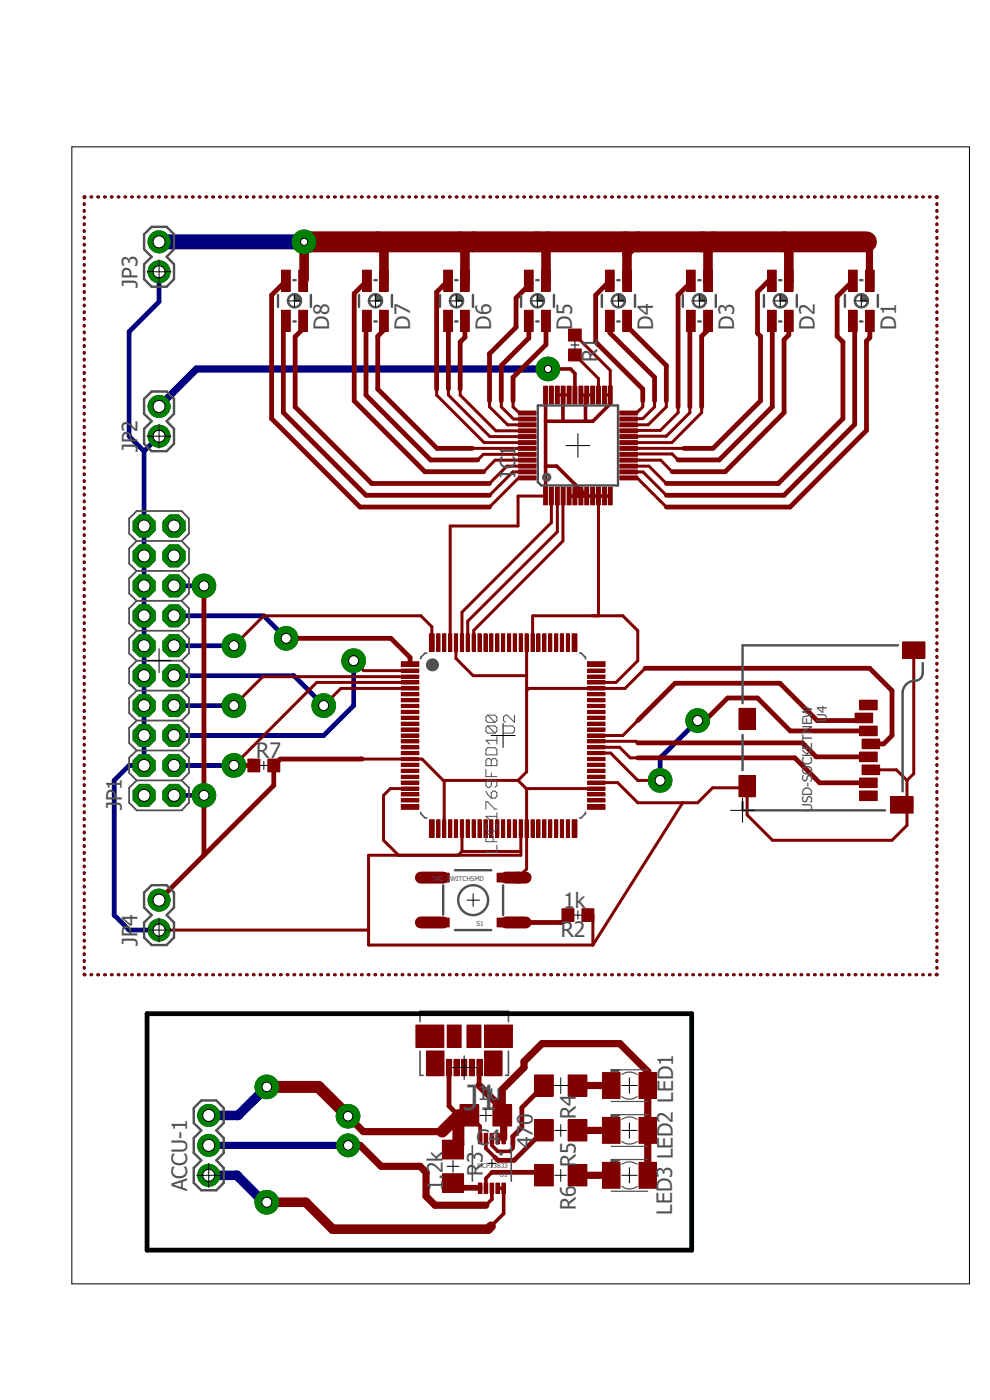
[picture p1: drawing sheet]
<svg xmlns="http://www.w3.org/2000/svg" width="210mm" height="297mm" viewBox="0 0 210 297" stroke-linecap="round" stroke-linejoin="round" font-family="sans-serif">
<defs><g id="words">
<text font-size="7.3" fill="#505050" x="98.5" y="235.5">J1</text>
<g font-size="4.5" fill="#505050">
<text x="29.2" y="61" transform="rotate(-90 29.2 61)">JP3</text>
<text x="69.8" y="69.9" transform="rotate(-90 69.8 69.9)">D8</text>
<text x="87" y="69.9" transform="rotate(-90 87 69.9)">D7</text>
<text x="104.2" y="69.9" transform="rotate(-90 104.2 69.9)">D6</text>
<text x="121.4" y="69.9" transform="rotate(-90 121.4 69.9)">D5</text>
<text x="138.6" y="69.9" transform="rotate(-90 138.6 69.9)">D4</text>
<text x="155.7" y="69.9" transform="rotate(-90 155.7 69.9)">D3</text>
<text x="172.9" y="69.9" transform="rotate(-90 172.9 69.9)">D2</text>
<text x="190.1" y="69.9" transform="rotate(-90 190.1 69.9)">D1</text>
<text x="126.7" y="76.8" transform="rotate(-90 126.7 76.8)">R1</text>
<text x="29.2" y="95.9" transform="rotate(-90 29.2 95.9)">JP2</text>
<text x="109.3" y="101.3" transform="rotate(-90 109.3 101.3)">IC1</text>
<text x="54.4" y="160.8">R7</text>
<text x="25.8" y="171.9" transform="rotate(-90 25.8 171.9)">JP1</text>
<text x="119.5" y="192.5">1k</text>
<text x="29.2" y="200.7" transform="rotate(-90 29.2 200.7)">JP4</text>
<text x="119" y="198.9">R2</text>
<text x="101.3" y="233.5">1u</text>
<text x="122.2" y="237.5" transform="rotate(-90 122.2 237.5)">R4</text>
<text x="101.1" y="243">C4</text>
<text x="113" y="243.6" transform="rotate(-90 113 243.6)">470</text>
<text x="102.4" y="249.5" transform="rotate(-90 102.4 249.5)">R3</text>
<text x="122.2" y="247.7" transform="rotate(-90 122.2 247.7)">R5</text>
<text x="39.7" y="252.7" transform="rotate(-90 39.7 252.7)">ACCU-1</text>
<text x="93.9" y="252.8" transform="rotate(-90 93.9 252.8)">1.2k</text>
<text x="122.2" y="256.8" transform="rotate(-90 122.2 256.8)">R6</text>
<text x="142.6" y="257.7" transform="rotate(-90 142.6 257.7)">LED3 LED2 LED1</text>
</g>
<g font-size="2.8" fill="#505050">
<text x="175.4" y="153.1" transform="rotate(-90 175.4 153.1)">U4</text>
<text x="172.3" y="172.3" transform="rotate(-90 172.3 172.3)">USD-SOCKETNEW</text>
</g>
<g font-size="1.4" fill="#505050">
<text x="91.5" y="186.9">TAC_SWITCHSMD</text>
<text x="101.1" y="196.4">S1</text>
<text x="101.3" y="247.8">MCP73833</text>
<text x="106" y="249.6">U1</text>
</g>
</g></defs>
<path d="M7.1 27.8l202.4 245.1M209.5 27.8l-202.4 245.1" fill="none" stroke="#fff" stroke-width=".21"/>
<path d="M33.7 57.7v6.3l-6.3 6.4v22.1l3.2 3.2M30.6 95.7v66.7h-3.2l-3.2 3.2v28.5l3.2 3.2h6.3M33.7 92.5l-3.1 3.2M36.9 124.3h6.4M36.9 130.6h19.1l4.7 4.8M36.9 137h12.7M36.9 149.7h12.7M36.9 143.3h25.4l6.4 6.4M75 140.2v9.5l-6.3 6.3h-31.8M148 152.9l-8 7.9v4.8M36.9 168.7h6.4M36.9 162.4h12.7" fill="none" stroke="#000080" stroke-width="1"/>
<g fill="none" stroke="#000080" stroke-width=".64">
<path d="M17.9 43.2v.2M17.9 44.7v.1M17.9 46.1v.1M17.9 47.5v.2M17.9 48.9v.2M17.9 50.4v.1M17.9 51.8v.2M17.9 53.3v.1M17.9 54.7v.2M17.9 56.1v.2M17.9 57.5v.2M17.9 59v.1"/>
<path d="M18 41.8h-.1v.2M19.3 41.8h.2M20.7 41.8h.2M22.2 41.8h.2M23.6 41.8h.2M25.1 41.8h.1M26.5 41.8h.2M27.9 41.8h.2M29.3 41.8h.2M30.8 41.8h.1M32.2 41.8h.2M33.7 41.8h.1"/>
<path d="M35.1 41.8h.2M36.5 41.8h.2M38 41.8h.1M39.4 41.8h.1M40.8 41.8h.2M42.2 41.8h.2M43.7 41.8h.2M45.1 41.8h.2M46.6 41.8h.1M48 41.8h.2M49.4 41.8h.2M50.9 41.8h.1"/>
<path d="M52.3 41.8h.2M53.7 41.8h.2M55.2 41.8h.1M56.6 41.8h.2M58 41.8h.2M59.5 41.8h.1M60.9 41.8h.2M62.4 41.8h.1M63.8 41.8h.1M65.2 41.8h.2M66.6 41.8h.2M68.1 41.8h.1"/>
<path d="M69.5 41.8h.2M71 41.8h.1M72.4 41.8h.2M73.8 41.8h.2M75.3 41.8h.1M76.7 41.8h.1M78.1 41.8h.2M79.5 41.8h.2M81 41.8h.2M82.4 41.8h.2M83.9 41.8h.1M85.3 41.8h.2"/>
<path d="M86.7 41.8h.2M88.1 41.8h.2M89.6 41.8h.1M91 41.8h.2M92.5 41.8h.1M93.9 41.8h.2M95.3 41.8h.2M96.8 41.8h.1M98.2 41.8h.2M99.7 41.8h.1M101 41.8h.2M102.5 41.8h.2"/>
<path d="M103.9 41.8h.2M105.4 41.8h.1M106.8 41.8h.2M108.2 41.8h.2M109.7 41.8h.2M111.1 41.8h.2M112.5 41.8h.2M114 41.8h.1M115.4 41.8h.2M116.8 41.8h.2M118.3 41.8h.1M119.7 41.8h.2"/>
<path d="M121.2 41.8h.1M122.6 41.8h.1M124 41.8h.2M125.4 41.8h.2M126.9 41.8h.1M128.3 41.8h.2M129.8 41.8h.1M131.2 41.8h.2M132.6 41.8h.2M134.1 41.8h.1M135.5 41.8h.1M136.9 41.8h.2"/>
<path d="M138.3 41.8h.2M139.8 41.8h.2M141.2 41.8h.2M142.7 41.8h.1M144.1 41.8h.2M145.5 41.8h.2M147 41.8h.1M148.4 41.8h.1M149.8 41.8h.2M151.3 41.8h.1M152.7 41.8h.2M154.1 41.8h.2"/>
<path d="M155.6 41.8h.1M157 41.8h.2M158.5 41.8h.1M159.9 41.8h.1M161.3 41.8h.2M162.7 41.8h.2M164.2 41.8h.1M165.6 41.8h.2M167 41.8h.2M168.5 41.8h.2M169.9 41.8h.2M171.4 41.8h.1"/>
<path d="M172.8 41.8h.1M174.2 41.8h.2M175.6 41.8h.2M177.1 41.8h.1M178.5 41.8h.2M180 41.8h.1M181.4 41.8h.2M182.8 41.8h.2M184.2 41.8h.2M185.7 41.8h.1M187.1 41.8h.2M188.6 41.8h.1"/>
<path d="M190 41.8h.2M191.4 41.8h.2M192.9 41.8h.1M194.3 41.8h.2M195.7 41.8h.2M197.1 41.8h.2M198.6 41.8h.2v.2M198.8 43.2v.2M198.8 44.7v.1M198.8 46.1v.1M198.8 47.5v.2M198.8 48.9v.2"/>
<path d="M198.8 50.4v.1M198.8 51.8v.2M198.8 53.3v.1M198.8 54.7v.2M198.8 56.1v.2M198.8 57.5v.2M198.8 59v.1M17.9 60.4v.2M17.9 61.8v.2M17.9 63.3v.2M17.9 64.7v.2M17.9 66.2v.1"/>
<path d="M17.9 67.6v.1M17.9 69v.2M17.9 70.4v.2M17.9 71.9v.2M17.9 73.3v.2M17.9 74.8v.1M17.9 76.2v.2M17.9 77.6v.2M17.9 79v.2M198.8 60.4v.2M198.8 61.8v.2M198.8 63.3v.2"/>
<path d="M198.8 64.7v.2M198.8 66.2v.1M198.8 67.6v.1M198.8 69v.2M198.8 70.4v.2M198.8 71.9v.2M198.8 73.3v.2M198.8 74.8v.1M198.8 76.2v.2M198.8 77.6v.2M198.8 79v.2M17.9 80.5v.1"/>
<path d="M17.9 81.9v.2M17.9 83.4v.1M17.9 84.8v.2M17.9 86.2v.2M17.9 87.7v.1M17.9 89.1v.1M17.9 90.5v.2M17.9 91.9v.2M17.9 93.4v.2M17.9 94.8v.2M17.9 96.3v.1M17.9 97.7v.2"/>
<path d="M17.9 99.1v.2M198.8 80.5v.1M198.8 81.9v.2M198.8 83.4v.1M198.8 84.8v.2M198.8 86.2v.2M198.8 87.7v.1M198.8 89.1v.1M198.8 90.5v.2M198.8 91.9v.2M198.8 93.4v.2M198.8 94.8v.2"/>
<path d="M198.8 96.3v.1M198.8 97.7v.2M198.8 99.1v.2M17.9 100.5v.2M17.9 102v.2M17.9 103.4v.2M17.9 104.9v.1M17.9 106.3v.2M17.9 107.7v.2M17.9 109.2v.1M17.9 110.6v.1M17.9 112v.2"/>
<path d="M17.9 113.5v.1M17.9 114.9v.2M17.9 116.3v.2M17.9 117.8v.1M17.9 119.2v.2M198.8 100.5v.2M198.8 102v.2M198.8 103.4v.2M198.8 104.9v.1M198.8 106.3v.2M198.8 107.7v.2M198.8 109.2v.1"/>
<path d="M198.8 110.6v.1M198.8 112v.2M198.8 113.5v.1M198.8 114.9v.2M198.8 116.3v.2M198.8 117.8v.1M198.8 119.2v.2M17.9 120.6v.2M17.9 122v.2M17.9 123.5v.2M17.9 124.9v.2M17.9 126.4v.1"/>
<path d="M17.9 127.8v.2M17.9 129.2v.2M17.9 130.7v.2M17.9 132.1v.1M17.9 133.5v.2M17.9 135v.1M17.9 136.4v.2M17.9 137.8v.2M17.9 139.3v.1M36.9 137h12.7M198.8 120.6v.2M198.8 122v.2"/>
<path d="M198.8 123.5v.2M198.8 124.9v.2M198.8 126.4v.1M198.8 127.8v.2M198.8 129.2v.2M198.8 130.7v.2M198.8 132.1v.1M198.8 133.5v.2M198.8 135v.1M198.8 136.4v.2M198.8 137.8v.2M198.8 139.3v.1"/>
<path d="M17.9 140.7v.2M17.9 142.2v.1M17.9 143.6v.1M17.9 145v.2M17.9 146.4v.2M17.9 147.9v.1M17.9 149.3v.2M17.9 150.7v.2M17.9 152.2v.2M17.9 153.6v.2M17.9 155v.2M17.9 156.5v.1"/>
<path d="M17.9 157.9v.2M17.9 159.3v.2M36.9 143.3h25.4l6.4 6.4M198.8 140.7v.2M198.8 142.2v.1M198.8 143.6v.1M198.8 145v.2M198.8 146.4v.2M198.8 147.9v.1M198.8 149.3v.2M198.8 150.7v.2M198.8 152.2v.2"/>
<path d="M198.8 153.6v.2M198.8 155v.2M198.8 156.5v.1M198.8 157.9v.2M198.8 159.3v.2M17.9 160.8v.2M17.9 162.2v.2M17.9 163.7v.1M17.9 165.1v.1M17.9 166.5v.2M17.9 167.9v.2M17.9 169.4v.1"/>
<path d="M17.9 170.8v.2M17.9 172.3v.1M17.9 173.7v.2M17.9 175.1v.2M17.9 176.5v.2M17.9 178v.1M17.9 179.4v.2M198.8 160.8v.2M198.8 162.2v.2M198.8 163.7v.1M198.8 165.1v.1M198.8 166.5v.2"/>
<path d="M198.8 167.9v.2M198.8 169.4v.1M198.8 170.8v.2M198.8 172.3v.1M198.8 173.7v.2M198.8 175.1v.2M198.8 176.5v.2M198.8 178v.1M198.8 179.4v.2M17.9 180.8v.2M17.9 182.3v.2M17.9 183.7v.2"/>
<path d="M17.9 185.2v.1M17.9 186.6v.1M17.9 188v.2M17.9 189.4v.2M17.9 190.9v.2M17.9 192.3v.2M17.9 193.8v.1M17.9 195.2v.2M17.9 196.6v.2M17.9 198v.2M17.9 199.5v.1M198.8 180.8v.2"/>
<path d="M198.8 182.3v.2M198.8 183.7v.2M198.8 185.2v.1M198.8 186.6v.1M198.8 188v.2M198.8 189.4v.2M198.8 190.9v.2M198.8 192.3v.2M198.8 193.8v.1M198.8 195.2v.2M198.8 196.6v.2M198.8 198v.2"/>
<path d="M198.8 199.5v.1M17.9 200.9v.2M17.9 202.4v.1M17.9 203.8v.2M17.9 205.2v.2M17.9 206.7l.1 .1M19.3 206.8h.2M20.7 206.8h.2M22.2 206.8h.2M23.6 206.8h.2M25.1 206.8h.1M26.5 206.8h.2"/>
<path d="M27.9 206.8h.2M29.3 206.8h.2M30.8 206.8h.1M32.2 206.8h.2M33.7 206.8h.1M35.1 206.8h.2M36.5 206.8h.2M38 206.8h.1M39.4 206.8h.1M40.8 206.8h.2M42.2 206.8h.2M43.7 206.8h.2"/>
<path d="M45.1 206.8h.2M46.6 206.8h.1M48 206.8h.2M49.4 206.8h.2M50.9 206.8h.1M52.3 206.8h.2M53.7 206.8h.2M55.2 206.8h.1M56.6 206.8h.2M58 206.8h.2M59.5 206.8h.1M60.9 206.8h.2"/>
<path d="M62.4 206.8h.1M63.8 206.8h.1M65.2 206.8h.2M66.6 206.8h.2M68.1 206.8h.1M69.5 206.8h.2M71 206.8h.1M72.4 206.8h.2M73.8 206.8h.2M75.3 206.8h.1M76.7 206.8h.1M78.1 206.8h.2"/>
<path d="M79.5 206.8h.2M81 206.8h.2M82.4 206.8h.2M83.9 206.8h.1M85.3 206.8h.2M86.7 206.8h.2M88.1 206.8h.2M89.6 206.8h.1M91 206.8h.2M92.5 206.8h.1M93.9 206.8h.2M95.3 206.8h.2"/>
<path d="M96.8 206.8h.1M98.2 206.8h.2M99.7 206.8h.1M101 206.8h.2M102.5 206.8h.2M103.9 206.8h.2M105.4 206.8h.1M106.8 206.8h.2M108.2 206.8h.2M109.7 206.8h.2M111.1 206.8h.2M112.5 206.8h.2"/>
<path d="M114 206.8h.1M115.4 206.8h.2M116.8 206.8h.2M118.3 206.8h.1M119.7 206.8h.2M121.2 206.8h.1M122.6 206.8h.1M124 206.8h.2M125.4 206.8h.2M126.9 206.8h.1M128.3 206.8h.2M129.8 206.8h.1"/>
<path d="M131.2 206.8h.2M132.6 206.8h.2M134.1 206.8h.1M135.5 206.8h.1M136.9 206.8h.2M138.3 206.8h.2M139.8 206.8h.2M141.2 206.8h.2M142.7 206.8h.1M144.1 206.8h.2M145.5 206.8h.2M147 206.8h.1"/>
<path d="M148.4 206.8h.1M149.8 206.8h.2M151.3 206.8h.1M152.7 206.8h.2M154.1 206.8h.2M155.6 206.8h.1M157 206.8h.2M158.5 206.8h.1M159.9 206.8h.1M161.3 206.8h.2M162.7 206.8h.2M164.2 206.8h.1"/>
<path d="M165.6 206.8h.2M167 206.8h.2M168.5 206.8h.2M169.9 206.8h.2M171.4 206.8h.1M172.8 206.8h.1M174.2 206.8h.2M175.6 206.8h.2M177.1 206.8h.1M178.5 206.8h.2M180 206.8h.1M181.4 206.8h.2"/>
<path d="M182.8 206.8h.2M184.2 206.8h.2M185.7 206.8h.1M187.1 206.8h.2M188.6 206.8h.1M190 206.8h.2M191.4 206.8h.2M192.9 206.8h.1M194.3 206.8h.2M195.7 206.8h.2M197.1 206.8h.2M198.8 206.7l-.2 .1"/>
<path d="M198.8 200.9v.2M198.8 202.4v.1M198.8 203.8v.2M198.8 205.2v.2"/>
</g>
<path d="M33.7 51.3h30.8M116.2 78.3h-74.5l-8 7.9M44.3 243h29.6" fill="none" stroke="#000080" stroke-width="1.5"/>
<path d="M33.7 51.3h30.8" fill="none" stroke="#000080" stroke-width="3.2"/>
<path d="M56.6 230.6l-6.1 6h-6.2M44.3 249.3h5.9l5.8 5.8h.6" fill="none" stroke="#000080" stroke-width="2"/>
<circle cx="33.7" cy="92.5" r="2.32" fill="#008000"/>
<circle cx="33.7" cy="92.5" r="2.32" fill="none" stroke="#008000" stroke-width=".21"/>
<circle cx="33.7" cy="92.5" r="1.27" fill="#fff"/>
<circle cx="33.7" cy="92.5" r="1.27" fill="none" stroke="#000" stroke-width=".21"/>
<circle cx="33.7" cy="86.2" r="2.32" fill="#008000"/>
<circle cx="33.7" cy="86.2" r="2.32" fill="none" stroke="#008000" stroke-width=".21"/>
<circle cx="33.7" cy="86.2" r="1.27" fill="#fff"/>
<circle cx="33.7" cy="86.2" r="1.27" fill="none" stroke="#000" stroke-width=".21"/>
<circle cx="33.7" cy="57.7" r="2.32" fill="#008000"/>
<circle cx="33.7" cy="57.7" r="2.32" fill="none" stroke="#008000" stroke-width=".21"/>
<circle cx="33.7" cy="57.7" r="1.27" fill="#fff"/>
<circle cx="33.7" cy="57.7" r="1.27" fill="none" stroke="#000" stroke-width=".21"/>
<circle cx="33.7" cy="51.3" r="2.32" fill="#008000"/>
<circle cx="33.7" cy="51.3" r="2.32" fill="none" stroke="#008000" stroke-width=".21"/>
<circle cx="33.7" cy="51.3" r="1.27" fill="#fff"/>
<circle cx="33.7" cy="51.3" r="1.27" fill="none" stroke="#000" stroke-width=".21"/>
<circle cx="33.7" cy="197.3" r="2.32" fill="#008000"/>
<circle cx="33.7" cy="197.3" r="2.32" fill="none" stroke="#008000" stroke-width=".21"/>
<circle cx="33.7" cy="197.3" r="1.27" fill="#fff"/>
<circle cx="33.7" cy="197.3" r="1.27" fill="none" stroke="#000" stroke-width=".21"/>
<circle cx="33.7" cy="191" r="2.32" fill="#008000"/>
<circle cx="33.7" cy="191" r="2.32" fill="none" stroke="#008000" stroke-width=".21"/>
<circle cx="33.7" cy="191" r="1.27" fill="#fff"/>
<circle cx="33.7" cy="191" r="1.27" fill="none" stroke="#000" stroke-width=".21"/>
<circle cx="44.3" cy="249.3" r="2.32" fill="#008000"/>
<circle cx="44.3" cy="249.3" r="2.32" fill="none" stroke="#008000" stroke-width=".21"/>
<circle cx="44.3" cy="249.3" r="1.27" fill="#fff"/>
<circle cx="44.3" cy="249.3" r="1.27" fill="none" stroke="#000" stroke-width=".21"/>
<circle cx="44.3" cy="243" r="2.32" fill="#008000"/>
<circle cx="44.3" cy="243" r="2.32" fill="none" stroke="#008000" stroke-width=".21"/>
<circle cx="44.3" cy="243" r="1.27" fill="#fff"/>
<circle cx="44.3" cy="243" r="1.27" fill="none" stroke="#000" stroke-width=".21"/>
<circle cx="44.3" cy="236.6" r="2.32" fill="#008000"/>
<circle cx="44.3" cy="236.6" r="2.32" fill="none" stroke="#008000" stroke-width=".21"/>
<circle cx="44.3" cy="236.6" r="1.27" fill="#fff"/>
<circle cx="44.3" cy="236.6" r="1.27" fill="none" stroke="#000" stroke-width=".21"/>
<circle cx="36.9" cy="168.7" r="2.52" fill="#008000"/>
<circle cx="36.9" cy="168.7" r="2.52" fill="none" stroke="#008000" stroke-width=".21"/>
<circle cx="36.9" cy="168.7" r="1.27" fill="#fff"/>
<circle cx="36.9" cy="168.7" r="1.27" fill="none" stroke="#000" stroke-width=".21"/>
<circle cx="30.6" cy="168.7" r="2.52" fill="#008000"/>
<circle cx="30.6" cy="168.7" r="2.52" fill="none" stroke="#008000" stroke-width=".21"/>
<circle cx="30.6" cy="168.7" r="1.27" fill="#fff"/>
<circle cx="30.6" cy="168.7" r="1.27" fill="none" stroke="#000" stroke-width=".21"/>
<circle cx="36.9" cy="162.4" r="2.52" fill="#008000"/>
<circle cx="36.9" cy="162.4" r="2.52" fill="none" stroke="#008000" stroke-width=".21"/>
<circle cx="36.9" cy="162.4" r="1.27" fill="#fff"/>
<circle cx="36.9" cy="162.4" r="1.27" fill="none" stroke="#000" stroke-width=".21"/>
<circle cx="30.6" cy="162.4" r="2.52" fill="#008000"/>
<circle cx="30.6" cy="162.4" r="2.52" fill="none" stroke="#008000" stroke-width=".21"/>
<circle cx="30.6" cy="162.4" r="1.27" fill="#fff"/>
<circle cx="30.6" cy="162.4" r="1.27" fill="none" stroke="#000" stroke-width=".21"/>
<circle cx="36.9" cy="156" r="2.52" fill="#008000"/>
<circle cx="36.9" cy="156" r="2.52" fill="none" stroke="#008000" stroke-width=".21"/>
<circle cx="36.9" cy="156" r="1.27" fill="#fff"/>
<circle cx="36.9" cy="156" r="1.27" fill="none" stroke="#000" stroke-width=".21"/>
<circle cx="30.6" cy="156" r="2.52" fill="#008000"/>
<circle cx="30.6" cy="156" r="2.52" fill="none" stroke="#008000" stroke-width=".21"/>
<circle cx="30.6" cy="156" r="1.27" fill="#fff"/>
<circle cx="30.6" cy="156" r="1.27" fill="none" stroke="#000" stroke-width=".21"/>
<circle cx="36.9" cy="149.7" r="2.52" fill="#008000"/>
<circle cx="36.9" cy="149.7" r="2.52" fill="none" stroke="#008000" stroke-width=".21"/>
<circle cx="36.9" cy="149.7" r="1.27" fill="#fff"/>
<circle cx="36.9" cy="149.7" r="1.27" fill="none" stroke="#000" stroke-width=".21"/>
<circle cx="30.6" cy="149.7" r="2.52" fill="#008000"/>
<circle cx="30.6" cy="149.7" r="2.52" fill="none" stroke="#008000" stroke-width=".21"/>
<circle cx="30.6" cy="149.7" r="1.27" fill="#fff"/>
<circle cx="30.6" cy="149.7" r="1.27" fill="none" stroke="#000" stroke-width=".21"/>
<circle cx="36.9" cy="143.3" r="2.52" fill="#008000"/>
<circle cx="36.9" cy="143.3" r="2.52" fill="none" stroke="#008000" stroke-width=".21"/>
<circle cx="36.9" cy="143.3" r="1.27" fill="#fff"/>
<circle cx="36.9" cy="143.3" r="1.27" fill="none" stroke="#000" stroke-width=".21"/>
<circle cx="30.6" cy="143.3" r="2.52" fill="#008000"/>
<circle cx="30.6" cy="143.3" r="2.52" fill="none" stroke="#008000" stroke-width=".21"/>
<circle cx="30.6" cy="143.3" r="1.27" fill="#fff"/>
<circle cx="30.6" cy="143.3" r="1.27" fill="none" stroke="#000" stroke-width=".21"/>
<circle cx="36.9" cy="137" r="2.52" fill="#008000"/>
<circle cx="36.9" cy="137" r="2.52" fill="none" stroke="#008000" stroke-width=".21"/>
<circle cx="36.9" cy="137" r="1.27" fill="#fff"/>
<circle cx="36.9" cy="137" r="1.27" fill="none" stroke="#000" stroke-width=".21"/>
<circle cx="30.6" cy="137" r="2.52" fill="#008000"/>
<circle cx="30.6" cy="137" r="2.52" fill="none" stroke="#008000" stroke-width=".21"/>
<circle cx="30.6" cy="137" r="1.27" fill="#fff"/>
<circle cx="30.6" cy="137" r="1.27" fill="none" stroke="#000" stroke-width=".21"/>
<circle cx="36.9" cy="130.6" r="2.52" fill="#008000"/>
<circle cx="36.9" cy="130.6" r="2.52" fill="none" stroke="#008000" stroke-width=".21"/>
<circle cx="36.9" cy="130.6" r="1.27" fill="#fff"/>
<circle cx="36.9" cy="130.6" r="1.27" fill="none" stroke="#000" stroke-width=".21"/>
<circle cx="30.6" cy="130.6" r="2.52" fill="#008000"/>
<circle cx="30.6" cy="130.6" r="2.52" fill="none" stroke="#008000" stroke-width=".21"/>
<circle cx="30.6" cy="130.6" r="1.27" fill="#fff"/>
<circle cx="30.6" cy="130.6" r="1.27" fill="none" stroke="#000" stroke-width=".21"/>
<circle cx="36.9" cy="124.3" r="2.52" fill="#008000"/>
<circle cx="36.9" cy="124.3" r="2.52" fill="none" stroke="#008000" stroke-width=".21"/>
<circle cx="36.9" cy="124.3" r="1.27" fill="#fff"/>
<circle cx="36.9" cy="124.3" r="1.27" fill="none" stroke="#000" stroke-width=".21"/>
<circle cx="30.6" cy="124.3" r="2.52" fill="#008000"/>
<circle cx="30.6" cy="124.3" r="2.52" fill="none" stroke="#008000" stroke-width=".21"/>
<circle cx="30.6" cy="124.3" r="1.27" fill="#fff"/>
<circle cx="30.6" cy="124.3" r="1.27" fill="none" stroke="#000" stroke-width=".21"/>
<circle cx="36.9" cy="117.9" r="2.52" fill="#008000"/>
<circle cx="36.9" cy="117.9" r="2.52" fill="none" stroke="#008000" stroke-width=".21"/>
<circle cx="36.9" cy="117.9" r="1.27" fill="#fff"/>
<circle cx="36.9" cy="117.9" r="1.27" fill="none" stroke="#000" stroke-width=".21"/>
<circle cx="30.6" cy="117.9" r="2.52" fill="#008000"/>
<circle cx="30.6" cy="117.9" r="2.52" fill="none" stroke="#008000" stroke-width=".21"/>
<circle cx="30.6" cy="117.9" r="1.27" fill="#fff"/>
<circle cx="30.6" cy="117.9" r="1.27" fill="none" stroke="#000" stroke-width=".21"/>
<circle cx="36.9" cy="111.6" r="2.52" fill="#008000"/>
<circle cx="36.9" cy="111.6" r="2.52" fill="none" stroke="#008000" stroke-width=".21"/>
<circle cx="36.9" cy="111.6" r="1.27" fill="#fff"/>
<circle cx="36.9" cy="111.6" r="1.27" fill="none" stroke="#000" stroke-width=".21"/>
<circle cx="30.6" cy="111.6" r="2.52" fill="#008000"/>
<circle cx="30.6" cy="111.6" r="2.52" fill="none" stroke="#008000" stroke-width=".21"/>
<circle cx="30.6" cy="111.6" r="1.27" fill="#fff"/>
<circle cx="30.6" cy="111.6" r="1.27" fill="none" stroke="#000" stroke-width=".21"/>
<circle cx="43.3" cy="124.3" r="2.5" fill="#008000"/>
<circle cx="43.3" cy="124.3" r="2.5" fill="none" stroke="#008000" stroke-width=".21"/>
<circle cx="43.3" cy="124.3" r="1.06" fill="#fff"/>
<circle cx="43.3" cy="124.3" r="1.06" fill="none" stroke="#000" stroke-width=".21"/>
<circle cx="43.3" cy="168.7" r="2.5" fill="#008000"/>
<circle cx="43.3" cy="168.7" r="2.5" fill="none" stroke="#008000" stroke-width=".21"/>
<circle cx="43.3" cy="168.7" r="1.06" fill="#fff"/>
<circle cx="43.3" cy="168.7" r="1.06" fill="none" stroke="#000" stroke-width=".21"/>
<circle cx="60.7" cy="135.4" r="2.5" fill="#008000"/>
<circle cx="60.7" cy="135.4" r="2.5" fill="none" stroke="#008000" stroke-width=".21"/>
<circle cx="60.7" cy="135.4" r="1.06" fill="#fff"/>
<circle cx="60.7" cy="135.4" r="1.06" fill="none" stroke="#000" stroke-width=".21"/>
<circle cx="49.6" cy="149.7" r="2.5" fill="#008000"/>
<circle cx="49.6" cy="149.7" r="2.5" fill="none" stroke="#008000" stroke-width=".21"/>
<circle cx="49.6" cy="149.7" r="1.06" fill="#fff"/>
<circle cx="49.6" cy="149.7" r="1.06" fill="none" stroke="#000" stroke-width=".21"/>
<circle cx="68.7" cy="149.7" r="2.5" fill="#008000"/>
<circle cx="68.7" cy="149.7" r="2.5" fill="none" stroke="#008000" stroke-width=".21"/>
<circle cx="68.7" cy="149.7" r="1.06" fill="#fff"/>
<circle cx="68.7" cy="149.7" r="1.06" fill="none" stroke="#000" stroke-width=".21"/>
<circle cx="75" cy="140.2" r="2.5" fill="#008000"/>
<circle cx="75" cy="140.2" r="2.5" fill="none" stroke="#008000" stroke-width=".21"/>
<circle cx="75" cy="140.2" r="1.06" fill="#fff"/>
<circle cx="75" cy="140.2" r="1.06" fill="none" stroke="#000" stroke-width=".21"/>
<circle cx="49.6" cy="162.4" r="2.5" fill="#008000"/>
<circle cx="49.6" cy="162.4" r="2.5" fill="none" stroke="#008000" stroke-width=".21"/>
<circle cx="49.6" cy="162.4" r="1.06" fill="#fff"/>
<circle cx="49.6" cy="162.4" r="1.06" fill="none" stroke="#000" stroke-width=".21"/>
<circle cx="49.6" cy="137" r="2.5" fill="#008000"/>
<circle cx="49.6" cy="137" r="2.5" fill="none" stroke="#008000" stroke-width=".21"/>
<circle cx="49.6" cy="137" r="1.06" fill="#fff"/>
<circle cx="49.6" cy="137" r="1.06" fill="none" stroke="#000" stroke-width=".21"/>
<circle cx="116.2" cy="78.3" r="2.5" fill="#008000"/>
<circle cx="116.2" cy="78.3" r="2.5" fill="none" stroke="#008000" stroke-width=".21"/>
<circle cx="116.2" cy="78.3" r=".76" fill="#fff"/>
<circle cx="116.2" cy="78.3" r=".76" fill="none" stroke="#000" stroke-width=".21"/>
<circle cx="64.5" cy="51.3" r="2.5" fill="#008000"/>
<circle cx="64.5" cy="51.3" r="2.5" fill="none" stroke="#008000" stroke-width=".21"/>
<circle cx="64.5" cy="51.3" r=".76" fill="#fff"/>
<circle cx="64.5" cy="51.3" r=".76" fill="none" stroke="#000" stroke-width=".21"/>
<circle cx="148" cy="152.9" r="2.5" fill="#008000"/>
<circle cx="148" cy="152.9" r="2.5" fill="none" stroke="#008000" stroke-width=".21"/>
<circle cx="148" cy="152.9" r="1.06" fill="#fff"/>
<circle cx="148" cy="152.9" r="1.06" fill="none" stroke="#000" stroke-width=".21"/>
<circle cx="140" cy="165.6" r="2.5" fill="#008000"/>
<circle cx="140" cy="165.6" r="2.5" fill="none" stroke="#008000" stroke-width=".21"/>
<circle cx="140" cy="165.6" r="1.06" fill="#fff"/>
<circle cx="140" cy="165.6" r="1.06" fill="none" stroke="#000" stroke-width=".21"/>
<circle cx="56.6" cy="255.1" r="2.5" fill="#008000"/>
<circle cx="56.6" cy="255.1" r="2.5" fill="none" stroke="#008000" stroke-width=".21"/>
<circle cx="56.6" cy="255.1" r="1.06" fill="#fff"/>
<circle cx="56.6" cy="255.1" r="1.06" fill="none" stroke="#000" stroke-width=".21"/>
<circle cx="73.9" cy="243" r="2.41" fill="#008000"/>
<circle cx="73.9" cy="243" r="2.41" fill="none" stroke="#008000" stroke-width=".21"/>
<circle cx="73.9" cy="243" r="1.01" fill="#fff"/>
<circle cx="73.9" cy="243" r="1.01" fill="none" stroke="#000" stroke-width=".21"/>
<circle cx="73.8" cy="236.8" r="2.5" fill="#008000"/>
<circle cx="73.8" cy="236.8" r="2.5" fill="none" stroke="#008000" stroke-width=".21"/>
<circle cx="73.8" cy="236.8" r="1.01" fill="#fff"/>
<circle cx="73.8" cy="236.8" r="1.01" fill="none" stroke="#000" stroke-width=".21"/>
<circle cx="56.6" cy="230.6" r="2.5" fill="#008000"/>
<circle cx="56.6" cy="230.6" r="2.5" fill="none" stroke="#008000" stroke-width=".21"/>
<circle cx="56.6" cy="230.6" r="1.01" fill="#fff"/>
<circle cx="56.6" cy="230.6" r="1.01" fill="none" stroke="#000" stroke-width=".21"/>
<path d="M115.3 103.4h.9v3.7h-.9z" fill-rule="evenodd" fill="#800000"/>
<path d="M115.3 103.4h.9v3.7h-.9z" fill="none" stroke="#800000" stroke-width=".21"/>
<path d="M116.5 103.4h.9v3.7h-.9z" fill-rule="evenodd" fill="#800000"/>
<path d="M116.5 103.4h.9v3.7h-.9z" fill="none" stroke="#800000" stroke-width=".21"/>
<path d="M117.8 103.4h.9v3.7h-.9z" fill-rule="evenodd" fill="#800000"/>
<path d="M117.8 103.4h.9v3.7h-.9z" fill="none" stroke="#800000" stroke-width=".21"/>
<path d="M119 103.4h.9v3.7h-.9z" fill-rule="evenodd" fill="#800000"/>
<path d="M119 103.4h.9v3.7h-.9z" fill="none" stroke="#800000" stroke-width=".21"/>
<path d="M120.3 103.4h.9v3.7h-.9z" fill-rule="evenodd" fill="#800000"/>
<path d="M120.3 103.4h.9v3.7h-.9z" fill="none" stroke="#800000" stroke-width=".21"/>
<path d="M121.5 103.4h.9v3.7h-.9z" fill-rule="evenodd" fill="#800000"/>
<path d="M121.5 103.4h.9v3.7h-.9z" fill="none" stroke="#800000" stroke-width=".21"/>
<path d="M122.8 103.4h.9v3.7h-.9z" fill-rule="evenodd" fill="#800000"/>
<path d="M122.8 103.4h.9v3.7h-.9z" fill="none" stroke="#800000" stroke-width=".21"/>
<path d="M124 103.4h.9v3.7h-.9z" fill-rule="evenodd" fill="#800000"/>
<path d="M124 103.4h.9v3.7h-.9z" fill="none" stroke="#800000" stroke-width=".21"/>
<path d="M125.3 103.4h.9v3.7h-.9z" fill-rule="evenodd" fill="#800000"/>
<path d="M125.3 103.4h.9v3.7h-.9z" fill="none" stroke="#800000" stroke-width=".21"/>
<path d="M126.5 103.4h.9v3.7h-.9z" fill-rule="evenodd" fill="#800000"/>
<path d="M126.5 103.4h.9v3.7h-.9z" fill="none" stroke="#800000" stroke-width=".21"/>
<path d="M127.8 103.4h.9v3.7h-.9z" fill-rule="evenodd" fill="#800000"/>
<path d="M127.8 103.4h.9v3.7h-.9z" fill="none" stroke="#800000" stroke-width=".21"/>
<path d="M129 103.4h.9v3.7h-.9z" fill-rule="evenodd" fill="#800000"/>
<path d="M129 103.4h.9v3.7h-.9z" fill="none" stroke="#800000" stroke-width=".21"/>
<path d="M131.5 101h3.7v.8h-3.7z" fill-rule="evenodd" fill="#800000"/>
<path d="M131.5 101h3.7v.8h-3.7z" fill="none" stroke="#800000" stroke-width=".21"/>
<path d="M131.5 99.7h3.7v.8h-3.7z" fill-rule="evenodd" fill="#800000"/>
<path d="M131.5 99.7h3.7v.8h-3.7z" fill="none" stroke="#800000" stroke-width=".21"/>
<path d="M131.5 98.5h3.7v.8h-3.7z" fill-rule="evenodd" fill="#800000"/>
<path d="M131.5 98.5h3.7v.8h-3.7z" fill="none" stroke="#800000" stroke-width=".21"/>
<path d="M131.5 97.2h3.7v.8h-3.7z" fill-rule="evenodd" fill="#800000"/>
<path d="M131.5 97.2h3.7v.8h-3.7z" fill="none" stroke="#800000" stroke-width=".21"/>
<path d="M131.5 96h3.7v.8h-3.7z" fill-rule="evenodd" fill="#800000"/>
<path d="M131.5 96h3.7v.8h-3.7z" fill="none" stroke="#800000" stroke-width=".21"/>
<path d="M131.5 94.7h3.7v.8h-3.7z" fill-rule="evenodd" fill="#800000"/>
<path d="M131.5 94.7h3.7v.8h-3.7z" fill="none" stroke="#800000" stroke-width=".21"/>
<path d="M131.5 93.5h3.7v.8h-3.7z" fill-rule="evenodd" fill="#800000"/>
<path d="M131.5 93.5h3.7v.8h-3.7z" fill="none" stroke="#800000" stroke-width=".21"/>
<path d="M131.5 92.2h3.7v.8h-3.7z" fill-rule="evenodd" fill="#800000"/>
<path d="M131.5 92.2h3.7v.8h-3.7z" fill="none" stroke="#800000" stroke-width=".21"/>
<path d="M131.5 91h3.7v.8h-3.7z" fill-rule="evenodd" fill="#800000"/>
<path d="M131.5 91h3.7v.8h-3.7z" fill="none" stroke="#800000" stroke-width=".21"/>
<path d="M131.5 89.7h3.7v.9h-3.7z" fill-rule="evenodd" fill="#800000"/>
<path d="M131.5 89.7h3.7v.9h-3.7z" fill="none" stroke="#800000" stroke-width=".21"/>
<path d="M131.5 88.5h3.7v.8h-3.7z" fill-rule="evenodd" fill="#800000"/>
<path d="M131.5 88.5h3.7v.8h-3.7z" fill="none" stroke="#800000" stroke-width=".21"/>
<path d="M131.5 87.2h3.7v.9h-3.7z" fill-rule="evenodd" fill="#800000"/>
<path d="M131.5 87.2h3.7v.9h-3.7z" fill="none" stroke="#800000" stroke-width=".21"/>
<path d="M129 81.9h.9v3.7h-.9z" fill-rule="evenodd" fill="#800000"/>
<path d="M129 81.9h.9v3.7h-.9z" fill="none" stroke="#800000" stroke-width=".21"/>
<path d="M127.8 81.9h.9v3.7h-.9z" fill-rule="evenodd" fill="#800000"/>
<path d="M127.8 81.9h.9v3.7h-.9z" fill="none" stroke="#800000" stroke-width=".21"/>
<path d="M126.5 81.9h.9v3.7h-.9z" fill-rule="evenodd" fill="#800000"/>
<path d="M126.5 81.9h.9v3.7h-.9z" fill="none" stroke="#800000" stroke-width=".21"/>
<path d="M125.3 81.9h.9v3.7h-.9z" fill-rule="evenodd" fill="#800000"/>
<path d="M125.3 81.9h.9v3.7h-.9z" fill="none" stroke="#800000" stroke-width=".21"/>
<path d="M124 81.9h.9v3.7h-.9z" fill-rule="evenodd" fill="#800000"/>
<path d="M124 81.9h.9v3.7h-.9z" fill="none" stroke="#800000" stroke-width=".21"/>
<path d="M122.8 81.9h.9v3.7h-.9z" fill-rule="evenodd" fill="#800000"/>
<path d="M122.8 81.9h.9v3.7h-.9z" fill="none" stroke="#800000" stroke-width=".21"/>
<path d="M121.5 81.9h.9v3.7h-.9z" fill-rule="evenodd" fill="#800000"/>
<path d="M121.5 81.9h.9v3.7h-.9z" fill="none" stroke="#800000" stroke-width=".21"/>
<path d="M120.3 81.9h.9v3.7h-.9z" fill-rule="evenodd" fill="#800000"/>
<path d="M120.3 81.9h.9v3.7h-.9z" fill="none" stroke="#800000" stroke-width=".21"/>
<path d="M119 81.9h.9v3.7h-.9z" fill-rule="evenodd" fill="#800000"/>
<path d="M119 81.9h.9v3.7h-.9z" fill="none" stroke="#800000" stroke-width=".21"/>
<path d="M117.8 81.9h.9v3.7h-.9z" fill-rule="evenodd" fill="#800000"/>
<path d="M117.8 81.9h.9v3.7h-.9z" fill="none" stroke="#800000" stroke-width=".21"/>
<path d="M116.5 81.9h.9v3.7h-.9z" fill-rule="evenodd" fill="#800000"/>
<path d="M116.5 81.9h.9v3.7h-.9z" fill="none" stroke="#800000" stroke-width=".21"/>
<path d="M115.3 81.9h.9v3.7h-.9z" fill-rule="evenodd" fill="#800000"/>
<path d="M115.3 81.9h.9v3.7h-.9z" fill="none" stroke="#800000" stroke-width=".21"/>
<path d="M110 87.2h3.7v.9h-3.7z" fill-rule="evenodd" fill="#800000"/>
<path d="M110 87.2h3.7v.9h-3.7z" fill="none" stroke="#800000" stroke-width=".21"/>
<path d="M110 88.5h3.7v.8h-3.7z" fill-rule="evenodd" fill="#800000"/>
<path d="M110 88.5h3.7v.8h-3.7z" fill="none" stroke="#800000" stroke-width=".21"/>
<path d="M110 89.7h3.7v.9h-3.7z" fill-rule="evenodd" fill="#800000"/>
<path d="M110 89.7h3.7v.9h-3.7z" fill="none" stroke="#800000" stroke-width=".21"/>
<path d="M110 91h3.7v.8h-3.7z" fill-rule="evenodd" fill="#800000"/>
<path d="M110 91h3.7v.8h-3.7z" fill="none" stroke="#800000" stroke-width=".21"/>
<path d="M110 92.2h3.7v.8h-3.7z" fill-rule="evenodd" fill="#800000"/>
<path d="M110 92.2h3.7v.8h-3.7z" fill="none" stroke="#800000" stroke-width=".21"/>
<path d="M110 93.5h3.7v.8h-3.7z" fill-rule="evenodd" fill="#800000"/>
<path d="M110 93.5h3.7v.8h-3.7z" fill="none" stroke="#800000" stroke-width=".21"/>
<path d="M110 94.7h3.7v.8h-3.7z" fill-rule="evenodd" fill="#800000"/>
<path d="M110 94.7h3.7v.8h-3.7z" fill="none" stroke="#800000" stroke-width=".21"/>
<path d="M110 96h3.7v.8h-3.7z" fill-rule="evenodd" fill="#800000"/>
<path d="M110 96h3.7v.8h-3.7z" fill="none" stroke="#800000" stroke-width=".21"/>
<path d="M110 97.2h3.7v.8h-3.7z" fill-rule="evenodd" fill="#800000"/>
<path d="M110 97.2h3.7v.8h-3.7z" fill="none" stroke="#800000" stroke-width=".21"/>
<path d="M110 98.5h3.7v.8h-3.7z" fill-rule="evenodd" fill="#800000"/>
<path d="M110 98.5h3.7v.8h-3.7z" fill="none" stroke="#800000" stroke-width=".21"/>
<path d="M110 99.7h3.7v.8h-3.7z" fill-rule="evenodd" fill="#800000"/>
<path d="M110 99.7h3.7v.8h-3.7z" fill="none" stroke="#800000" stroke-width=".21"/>
<path d="M110 101h3.7v.8h-3.7z" fill-rule="evenodd" fill="#800000"/>
<path d="M110 101h3.7v.8h-3.7z" fill="none" stroke="#800000" stroke-width=".21"/>
<path d="M128.4 57.3h1.9v4.5h-1.9z" fill-rule="evenodd" fill="#800000"/>
<path d="M128.4 57.3h1.9v4.5h-1.9z" fill="none" stroke="#800000" stroke-width=".21"/>
<path d="M132.1 57.3h1.8v4.5h-1.8z" fill-rule="evenodd" fill="#800000"/>
<path d="M132.1 57.3h1.8v4.5h-1.8z" fill="none" stroke="#800000" stroke-width=".21"/>
<path d="M132.1 65.8h1.8v4.5h-1.8z" fill-rule="evenodd" fill="#800000"/>
<path d="M132.1 65.8h1.8v4.5h-1.8z" fill="none" stroke="#800000" stroke-width=".21"/>
<path d="M128.4 65.8h1.9v4.5h-1.9z" fill-rule="evenodd" fill="#800000"/>
<path d="M128.4 65.8h1.9v4.5h-1.9z" fill="none" stroke="#800000" stroke-width=".21"/>
<path d="M145.6 57.3h1.9v4.5h-1.9z" fill-rule="evenodd" fill="#800000"/>
<path d="M145.6 57.3h1.9v4.5h-1.9z" fill="none" stroke="#800000" stroke-width=".21"/>
<path d="M149.3 57.3h1.8v4.5h-1.8z" fill-rule="evenodd" fill="#800000"/>
<path d="M149.3 57.3h1.8v4.5h-1.8z" fill="none" stroke="#800000" stroke-width=".21"/>
<path d="M149.3 65.8h1.8v4.5h-1.8z" fill-rule="evenodd" fill="#800000"/>
<path d="M149.3 65.8h1.8v4.5h-1.8z" fill="none" stroke="#800000" stroke-width=".21"/>
<path d="M145.6 65.8h1.9v4.5h-1.9z" fill-rule="evenodd" fill="#800000"/>
<path d="M145.6 65.8h1.9v4.5h-1.9z" fill="none" stroke="#800000" stroke-width=".21"/>
<path d="M162.8 57.3h1.9v4.5h-1.9z" fill-rule="evenodd" fill="#800000"/>
<path d="M162.8 57.3h1.9v4.5h-1.9z" fill="none" stroke="#800000" stroke-width=".21"/>
<path d="M166.4 57.3h1.9v4.5h-1.9z" fill-rule="evenodd" fill="#800000"/>
<path d="M166.4 57.3h1.9v4.5h-1.9z" fill="none" stroke="#800000" stroke-width=".21"/>
<path d="M166.4 65.8h1.9v4.5h-1.9z" fill-rule="evenodd" fill="#800000"/>
<path d="M166.4 65.8h1.9v4.5h-1.9z" fill="none" stroke="#800000" stroke-width=".21"/>
<path d="M162.8 65.8h1.9v4.5h-1.9z" fill-rule="evenodd" fill="#800000"/>
<path d="M162.8 65.8h1.9v4.5h-1.9z" fill="none" stroke="#800000" stroke-width=".21"/>
<path d="M180 57.3h1.9v4.5h-1.9z" fill-rule="evenodd" fill="#800000"/>
<path d="M180 57.3h1.9v4.5h-1.9z" fill="none" stroke="#800000" stroke-width=".21"/>
<path d="M183.6 57.3h1.9v4.5h-1.9z" fill-rule="evenodd" fill="#800000"/>
<path d="M183.6 57.3h1.9v4.5h-1.9z" fill="none" stroke="#800000" stroke-width=".21"/>
<path d="M183.6 65.8h1.9v4.5h-1.9z" fill-rule="evenodd" fill="#800000"/>
<path d="M183.6 65.8h1.9v4.5h-1.9z" fill="none" stroke="#800000" stroke-width=".21"/>
<path d="M180 65.8h1.9v4.5h-1.9z" fill-rule="evenodd" fill="#800000"/>
<path d="M180 65.8h1.9v4.5h-1.9z" fill="none" stroke="#800000" stroke-width=".21"/>
<path d="M111.3 57.3h1.8v4.5h-1.8z" fill-rule="evenodd" fill="#800000"/>
<path d="M111.3 57.3h1.8v4.5h-1.8z" fill="none" stroke="#800000" stroke-width=".21"/>
<path d="M114.9 57.3h1.9v4.5h-1.9z" fill-rule="evenodd" fill="#800000"/>
<path d="M114.9 57.3h1.9v4.5h-1.9z" fill="none" stroke="#800000" stroke-width=".21"/>
<path d="M114.9 65.8h1.9v4.5h-1.9z" fill-rule="evenodd" fill="#800000"/>
<path d="M114.9 65.8h1.9v4.5h-1.9z" fill="none" stroke="#800000" stroke-width=".21"/>
<path d="M111.3 65.8h1.8v4.5h-1.8z" fill-rule="evenodd" fill="#800000"/>
<path d="M111.3 65.8h1.8v4.5h-1.8z" fill="none" stroke="#800000" stroke-width=".21"/>
<path d="M94.1 57.3h1.9v4.5h-1.9z" fill-rule="evenodd" fill="#800000"/>
<path d="M94.1 57.3h1.9v4.5h-1.9z" fill="none" stroke="#800000" stroke-width=".21"/>
<path d="M97.7 57.3h1.9v4.5h-1.9z" fill-rule="evenodd" fill="#800000"/>
<path d="M97.7 57.3h1.9v4.5h-1.9z" fill="none" stroke="#800000" stroke-width=".21"/>
<path d="M97.7 65.8h1.9v4.5h-1.9z" fill-rule="evenodd" fill="#800000"/>
<path d="M97.7 65.8h1.9v4.5h-1.9z" fill="none" stroke="#800000" stroke-width=".21"/>
<path d="M94.1 65.8h1.9v4.5h-1.9z" fill-rule="evenodd" fill="#800000"/>
<path d="M94.1 65.8h1.9v4.5h-1.9z" fill="none" stroke="#800000" stroke-width=".21"/>
<path d="M76.9 57.3h1.9v4.5h-1.9z" fill-rule="evenodd" fill="#800000"/>
<path d="M76.9 57.3h1.9v4.5h-1.9z" fill="none" stroke="#800000" stroke-width=".21"/>
<path d="M80.5 57.3h1.9v4.5h-1.9z" fill-rule="evenodd" fill="#800000"/>
<path d="M80.5 57.3h1.9v4.5h-1.9z" fill="none" stroke="#800000" stroke-width=".21"/>
<path d="M80.5 65.8h1.9v4.5h-1.9z" fill-rule="evenodd" fill="#800000"/>
<path d="M80.5 65.8h1.9v4.5h-1.9z" fill="none" stroke="#800000" stroke-width=".21"/>
<path d="M76.9 65.8h1.9v4.5h-1.9z" fill-rule="evenodd" fill="#800000"/>
<path d="M76.9 65.8h1.9v4.5h-1.9z" fill="none" stroke="#800000" stroke-width=".21"/>
<path d="M59.7 57.3h1.9v4.5h-1.9z" fill-rule="evenodd" fill="#800000"/>
<path d="M59.7 57.3h1.9v4.5h-1.9z" fill="none" stroke="#800000" stroke-width=".21"/>
<path d="M63.4 57.3h1.8v4.5h-1.8z" fill-rule="evenodd" fill="#800000"/>
<path d="M63.4 57.3h1.8v4.5h-1.8z" fill="none" stroke="#800000" stroke-width=".21"/>
<path d="M63.4 65.8h1.8v4.5h-1.8z" fill-rule="evenodd" fill="#800000"/>
<path d="M63.4 65.8h1.8v4.5h-1.8z" fill="none" stroke="#800000" stroke-width=".21"/>
<path d="M59.7 65.8h1.9v4.5h-1.9z" fill-rule="evenodd" fill="#800000"/>
<path d="M59.7 65.8h1.9v4.5h-1.9z" fill="none" stroke="#800000" stroke-width=".21"/>
<path d="M120.6 69.8h2.7v2.5h-2.7z" fill-rule="evenodd" fill="#800000"/>
<path d="M120.6 69.8h2.7v2.5h-2.7z" fill="none" stroke="#800000" stroke-width=".21"/>
<path d="M120.6 74h2.7v2.6h-2.7z" fill-rule="evenodd" fill="#800000"/>
<path d="M120.6 74h2.7v2.6h-2.7z" fill="none" stroke="#800000" stroke-width=".21"/>
<path d="M105.5 194.8h3.8v1.8h-3.8z" fill-rule="evenodd" fill="#800000"/>
<path d="M105.5 194.8h3.8v1.8h-3.8z" fill="none" stroke="#800000" stroke-width=".21"/>
<path d="M91.5 194.8h3.8v1.8h-3.8z" fill-rule="evenodd" fill="#800000"/>
<path d="M91.5 194.8h3.8v1.8h-3.8z" fill="none" stroke="#800000" stroke-width=".21"/>
<path d="M105.5 185.3h3.8v1.8h-3.8z" fill-rule="evenodd" fill="#800000"/>
<path d="M105.5 185.3h3.8v1.8h-3.8z" fill="none" stroke="#800000" stroke-width=".21"/>
<path d="M91.5 185.3h3.8v1.8h-3.8z" fill-rule="evenodd" fill="#800000"/>
<path d="M91.5 185.3h3.8v1.8h-3.8z" fill="none" stroke="#800000" stroke-width=".21"/>
<path d="M123.4 192.8h2.6v2.7h-2.6z" fill-rule="evenodd" fill="#800000"/>
<path d="M123.4 192.8h2.6v2.7h-2.6z" fill="none" stroke="#800000" stroke-width=".21"/>
<path d="M119.2 192.8h2.6v2.7h-2.6z" fill-rule="evenodd" fill="#800000"/>
<path d="M119.2 192.8h2.6v2.7h-2.6z" fill="none" stroke="#800000" stroke-width=".21"/>
<path d="M124.6 140.4h3.8v1h-3.8z" fill-rule="evenodd" fill="#800000"/>
<path d="M124.6 140.4h3.8v1h-3.8z" fill="none" stroke="#800000" stroke-width=".21"/>
<path d="M124.6 141.9h3.8v.7h-3.8z" fill-rule="evenodd" fill="#800000"/>
<path d="M124.6 141.9h3.8v.7h-3.8z" fill="none" stroke="#800000" stroke-width=".21"/>
<path d="M124.6 143.2h3.8v.7h-3.8z" fill-rule="evenodd" fill="#800000"/>
<path d="M124.6 143.2h3.8v.7h-3.8z" fill="none" stroke="#800000" stroke-width=".21"/>
<path d="M124.6 144.4h3.8v.7h-3.8z" fill-rule="evenodd" fill="#800000"/>
<path d="M124.6 144.4h3.8v.7h-3.8z" fill="none" stroke="#800000" stroke-width=".21"/>
<path d="M124.6 145.7h3.8v.7h-3.8z" fill-rule="evenodd" fill="#800000"/>
<path d="M124.6 145.7h3.8v.7h-3.8z" fill="none" stroke="#800000" stroke-width=".21"/>
<path d="M124.6 146.9h3.8v.7h-3.8z" fill-rule="evenodd" fill="#800000"/>
<path d="M124.6 146.9h3.8v.7h-3.8z" fill="none" stroke="#800000" stroke-width=".21"/>
<path d="M124.6 148.2h3.8v.7h-3.8z" fill-rule="evenodd" fill="#800000"/>
<path d="M124.6 148.2h3.8v.7h-3.8z" fill="none" stroke="#800000" stroke-width=".21"/>
<path d="M124.6 149.4h3.8v.7h-3.8z" fill-rule="evenodd" fill="#800000"/>
<path d="M124.6 149.4h3.8v.7h-3.8z" fill="none" stroke="#800000" stroke-width=".21"/>
<path d="M124.6 150.7h3.8v.7h-3.8z" fill-rule="evenodd" fill="#800000"/>
<path d="M124.6 150.7h3.8v.7h-3.8z" fill="none" stroke="#800000" stroke-width=".21"/>
<path d="M124.6 151.9h3.8v.7h-3.8z" fill-rule="evenodd" fill="#800000"/>
<path d="M124.6 151.9h3.8v.7h-3.8z" fill="none" stroke="#800000" stroke-width=".21"/>
<path d="M124.6 153.2h3.8v.7h-3.8z" fill-rule="evenodd" fill="#800000"/>
<path d="M124.6 153.2h3.8v.7h-3.8z" fill="none" stroke="#800000" stroke-width=".21"/>
<path d="M124.6 154.4h3.8v.7h-3.8z" fill-rule="evenodd" fill="#800000"/>
<path d="M124.6 154.4h3.8v.7h-3.8z" fill="none" stroke="#800000" stroke-width=".21"/>
<path d="M124.6 155.7h3.8v.7h-3.8z" fill-rule="evenodd" fill="#800000"/>
<path d="M124.6 155.7h3.8v.7h-3.8z" fill="none" stroke="#800000" stroke-width=".21"/>
<path d="M124.6 156.9h3.8v.7h-3.8z" fill-rule="evenodd" fill="#800000"/>
<path d="M124.6 156.9h3.8v.7h-3.8z" fill="none" stroke="#800000" stroke-width=".21"/>
<path d="M124.6 158.2h3.8v.7h-3.8z" fill-rule="evenodd" fill="#800000"/>
<path d="M124.6 158.2h3.8v.7h-3.8z" fill="none" stroke="#800000" stroke-width=".21"/>
<path d="M124.6 159.4h3.8v.7h-3.8z" fill-rule="evenodd" fill="#800000"/>
<path d="M124.6 159.4h3.8v.7h-3.8z" fill="none" stroke="#800000" stroke-width=".21"/>
<path d="M124.6 160.7h3.8v.7h-3.8z" fill-rule="evenodd" fill="#800000"/>
<path d="M124.6 160.7h3.8v.7h-3.8z" fill="none" stroke="#800000" stroke-width=".21"/>
<path d="M124.6 161.9h3.8v.7h-3.8z" fill-rule="evenodd" fill="#800000"/>
<path d="M124.6 161.9h3.8v.7h-3.8z" fill="none" stroke="#800000" stroke-width=".21"/>
<path d="M124.6 163.2h3.8v.7h-3.8z" fill-rule="evenodd" fill="#800000"/>
<path d="M124.6 163.2h3.8v.7h-3.8z" fill="none" stroke="#800000" stroke-width=".21"/>
<path d="M124.6 164.5h3.8v.6h-3.8z" fill-rule="evenodd" fill="#800000"/>
<path d="M124.6 164.5h3.8v.6h-3.8z" fill="none" stroke="#800000" stroke-width=".21"/>
<path d="M124.6 165.7h3.8v.7h-3.8z" fill-rule="evenodd" fill="#800000"/>
<path d="M124.6 165.7h3.8v.7h-3.8z" fill="none" stroke="#800000" stroke-width=".21"/>
<path d="M124.6 167h3.8v.6h-3.8z" fill-rule="evenodd" fill="#800000"/>
<path d="M124.6 167h3.8v.6h-3.8z" fill="none" stroke="#800000" stroke-width=".21"/>
<path d="M124.6 168.2h3.8v.7h-3.8z" fill-rule="evenodd" fill="#800000"/>
<path d="M124.6 168.2h3.8v.7h-3.8z" fill="none" stroke="#800000" stroke-width=".21"/>
<path d="M124.6 169.5h3.8v.6h-3.8z" fill-rule="evenodd" fill="#800000"/>
<path d="M124.6 169.5h3.8v.6h-3.8z" fill="none" stroke="#800000" stroke-width=".21"/>
<path d="M124.6 170.7h3.8v1h-3.8z" fill-rule="evenodd" fill="#800000"/>
<path d="M124.6 170.7h3.8v1h-3.8z" fill="none" stroke="#800000" stroke-width=".21"/>
<path d="M85.1 140.4h3.8v1h-3.8z" fill-rule="evenodd" fill="#800000"/>
<path d="M85.1 140.4h3.8v1h-3.8z" fill="none" stroke="#800000" stroke-width=".21"/>
<path d="M85.1 141.9h3.8v.7h-3.8z" fill-rule="evenodd" fill="#800000"/>
<path d="M85.1 141.9h3.8v.7h-3.8z" fill="none" stroke="#800000" stroke-width=".21"/>
<path d="M85.1 143.2h3.8v.7h-3.8z" fill-rule="evenodd" fill="#800000"/>
<path d="M85.1 143.2h3.8v.7h-3.8z" fill="none" stroke="#800000" stroke-width=".21"/>
<path d="M85.1 144.4h3.8v.7h-3.8z" fill-rule="evenodd" fill="#800000"/>
<path d="M85.1 144.4h3.8v.7h-3.8z" fill="none" stroke="#800000" stroke-width=".21"/>
<path d="M85.1 145.7h3.8v.7h-3.8z" fill-rule="evenodd" fill="#800000"/>
<path d="M85.1 145.7h3.8v.7h-3.8z" fill="none" stroke="#800000" stroke-width=".21"/>
<path d="M85.1 146.9h3.8v.7h-3.8z" fill-rule="evenodd" fill="#800000"/>
<path d="M85.1 146.9h3.8v.7h-3.8z" fill="none" stroke="#800000" stroke-width=".21"/>
<path d="M85.1 148.2h3.8v.7h-3.8z" fill-rule="evenodd" fill="#800000"/>
<path d="M85.1 148.2h3.8v.7h-3.8z" fill="none" stroke="#800000" stroke-width=".21"/>
<path d="M85.1 149.4h3.8v.7h-3.8z" fill-rule="evenodd" fill="#800000"/>
<path d="M85.1 149.4h3.8v.7h-3.8z" fill="none" stroke="#800000" stroke-width=".21"/>
<path d="M85.1 150.7h3.8v.7h-3.8z" fill-rule="evenodd" fill="#800000"/>
<path d="M85.1 150.7h3.8v.7h-3.8z" fill="none" stroke="#800000" stroke-width=".21"/>
<path d="M85.1 151.9h3.8v.7h-3.8z" fill-rule="evenodd" fill="#800000"/>
<path d="M85.1 151.9h3.8v.7h-3.8z" fill="none" stroke="#800000" stroke-width=".21"/>
<path d="M85.1 153.2h3.8v.7h-3.8z" fill-rule="evenodd" fill="#800000"/>
<path d="M85.1 153.2h3.8v.7h-3.8z" fill="none" stroke="#800000" stroke-width=".21"/>
<path d="M85.1 154.4h3.8v.7h-3.8z" fill-rule="evenodd" fill="#800000"/>
<path d="M85.1 154.4h3.8v.7h-3.8z" fill="none" stroke="#800000" stroke-width=".21"/>
<path d="M85.1 155.7h3.8v.7h-3.8z" fill-rule="evenodd" fill="#800000"/>
<path d="M85.1 155.7h3.8v.7h-3.8z" fill="none" stroke="#800000" stroke-width=".21"/>
<path d="M85.1 156.9h3.8v.7h-3.8z" fill-rule="evenodd" fill="#800000"/>
<path d="M85.1 156.9h3.8v.7h-3.8z" fill="none" stroke="#800000" stroke-width=".21"/>
<path d="M85.1 158.2h3.8v.7h-3.8z" fill-rule="evenodd" fill="#800000"/>
<path d="M85.1 158.2h3.8v.7h-3.8z" fill="none" stroke="#800000" stroke-width=".21"/>
<path d="M85.1 159.4h3.8v.7h-3.8z" fill-rule="evenodd" fill="#800000"/>
<path d="M85.1 159.4h3.8v.7h-3.8z" fill="none" stroke="#800000" stroke-width=".21"/>
<path d="M85.1 160.7h3.8v.7h-3.8z" fill-rule="evenodd" fill="#800000"/>
<path d="M85.1 160.7h3.8v.7h-3.8z" fill="none" stroke="#800000" stroke-width=".21"/>
<path d="M85.1 161.9h3.8v.7h-3.8z" fill-rule="evenodd" fill="#800000"/>
<path d="M85.1 161.9h3.8v.7h-3.8z" fill="none" stroke="#800000" stroke-width=".21"/>
<path d="M85.1 163.2h3.8v.7h-3.8z" fill-rule="evenodd" fill="#800000"/>
<path d="M85.1 163.2h3.8v.7h-3.8z" fill="none" stroke="#800000" stroke-width=".21"/>
<path d="M85.1 164.5h3.8v.6h-3.8z" fill-rule="evenodd" fill="#800000"/>
<path d="M85.1 164.5h3.8v.6h-3.8z" fill="none" stroke="#800000" stroke-width=".21"/>
<path d="M85.1 165.7h3.8v.7h-3.8z" fill-rule="evenodd" fill="#800000"/>
<path d="M85.1 165.7h3.8v.7h-3.8z" fill="none" stroke="#800000" stroke-width=".21"/>
<path d="M85.1 167h3.8v.6h-3.8z" fill-rule="evenodd" fill="#800000"/>
<path d="M85.1 167h3.8v.6h-3.8z" fill="none" stroke="#800000" stroke-width=".21"/>
<path d="M85.1 168.2h3.8v.7h-3.8z" fill-rule="evenodd" fill="#800000"/>
<path d="M85.1 168.2h3.8v.7h-3.8z" fill="none" stroke="#800000" stroke-width=".21"/>
<path d="M85.1 169.5h3.8v.6h-3.8z" fill-rule="evenodd" fill="#800000"/>
<path d="M85.1 169.5h3.8v.6h-3.8z" fill="none" stroke="#800000" stroke-width=".21"/>
<path d="M85.1 170.7h3.8v1h-3.8z" fill-rule="evenodd" fill="#800000"/>
<path d="M85.1 170.7h3.8v1h-3.8z" fill="none" stroke="#800000" stroke-width=".21"/>
<path d="M91.1 173.9h1v3.7h-1z" fill-rule="evenodd" fill="#800000"/>
<path d="M91.1 173.9h1v3.7h-1z" fill="none" stroke="#800000" stroke-width=".21"/>
<path d="M92.7 173.9h.6v3.7h-.6z" fill-rule="evenodd" fill="#800000"/>
<path d="M92.7 173.9h.6v3.7h-.6z" fill="none" stroke="#800000" stroke-width=".21"/>
<path d="M93.9 173.9h.7v3.7h-.7z" fill-rule="evenodd" fill="#800000"/>
<path d="M93.9 173.9h.7v3.7h-.7z" fill="none" stroke="#800000" stroke-width=".21"/>
<path d="M95.2 173.9h.6v3.7h-.6z" fill-rule="evenodd" fill="#800000"/>
<path d="M95.2 173.9h.6v3.7h-.6z" fill="none" stroke="#800000" stroke-width=".21"/>
<path d="M96.4 173.9h.7v3.7h-.7z" fill-rule="evenodd" fill="#800000"/>
<path d="M96.4 173.9h.7v3.7h-.7z" fill="none" stroke="#800000" stroke-width=".21"/>
<path d="M97.7 173.9h.6v3.7h-.6z" fill-rule="evenodd" fill="#800000"/>
<path d="M97.7 173.9h.6v3.7h-.6z" fill="none" stroke="#800000" stroke-width=".21"/>
<path d="M98.9 173.9h.7v3.7h-.7z" fill-rule="evenodd" fill="#800000"/>
<path d="M98.9 173.9h.7v3.7h-.7z" fill="none" stroke="#800000" stroke-width=".21"/>
<path d="M100.2 173.9h.6v3.7h-.6z" fill-rule="evenodd" fill="#800000"/>
<path d="M100.2 173.9h.6v3.7h-.6z" fill="none" stroke="#800000" stroke-width=".21"/>
<path d="M101.4 173.9h.7v3.7h-.7z" fill-rule="evenodd" fill="#800000"/>
<path d="M101.4 173.9h.7v3.7h-.7z" fill="none" stroke="#800000" stroke-width=".21"/>
<path d="M102.7 173.9h.6v3.7h-.6z" fill-rule="evenodd" fill="#800000"/>
<path d="M102.7 173.9h.6v3.7h-.6z" fill="none" stroke="#800000" stroke-width=".21"/>
<path d="M103.9 173.9h.7v3.7h-.7z" fill-rule="evenodd" fill="#800000"/>
<path d="M103.9 173.9h.7v3.7h-.7z" fill="none" stroke="#800000" stroke-width=".21"/>
<path d="M105.2 173.9h.6v3.7h-.6z" fill-rule="evenodd" fill="#800000"/>
<path d="M105.2 173.9h.6v3.7h-.6z" fill="none" stroke="#800000" stroke-width=".21"/>
<path d="M106.4 173.9h.7v3.7h-.7z" fill-rule="evenodd" fill="#800000"/>
<path d="M106.4 173.9h.7v3.7h-.7z" fill="none" stroke="#800000" stroke-width=".21"/>
<path d="M107.7 173.9h.6v3.7h-.6z" fill-rule="evenodd" fill="#800000"/>
<path d="M107.7 173.9h.6v3.7h-.6z" fill="none" stroke="#800000" stroke-width=".21"/>
<path d="M108.9 173.9h.7v3.7h-.7z" fill-rule="evenodd" fill="#800000"/>
<path d="M108.9 173.9h.7v3.7h-.7z" fill="none" stroke="#800000" stroke-width=".21"/>
<path d="M110.2 173.9h.6v3.7h-.6z" fill-rule="evenodd" fill="#800000"/>
<path d="M110.2 173.9h.6v3.7h-.6z" fill="none" stroke="#800000" stroke-width=".21"/>
<path d="M111.4 173.9h.7v3.7h-.7z" fill-rule="evenodd" fill="#800000"/>
<path d="M111.4 173.9h.7v3.7h-.7z" fill="none" stroke="#800000" stroke-width=".21"/>
<path d="M112.6 173.9h.7v3.7h-.7z" fill-rule="evenodd" fill="#800000"/>
<path d="M112.6 173.9h.7v3.7h-.7z" fill="none" stroke="#800000" stroke-width=".21"/>
<path d="M113.9 173.9h.7v3.7h-.7z" fill-rule="evenodd" fill="#800000"/>
<path d="M113.9 173.9h.7v3.7h-.7z" fill="none" stroke="#800000" stroke-width=".21"/>
<path d="M115.1 173.9h.7v3.7h-.7z" fill-rule="evenodd" fill="#800000"/>
<path d="M115.1 173.9h.7v3.7h-.7z" fill="none" stroke="#800000" stroke-width=".21"/>
<path d="M116.4 173.9h.7v3.7h-.7z" fill-rule="evenodd" fill="#800000"/>
<path d="M116.4 173.9h.7v3.7h-.7z" fill="none" stroke="#800000" stroke-width=".21"/>
<path d="M117.6 173.9h.7v3.7h-.7z" fill-rule="evenodd" fill="#800000"/>
<path d="M117.6 173.9h.7v3.7h-.7z" fill="none" stroke="#800000" stroke-width=".21"/>
<path d="M118.9 173.9h.6v3.7h-.6z" fill-rule="evenodd" fill="#800000"/>
<path d="M118.9 173.9h.6v3.7h-.6z" fill="none" stroke="#800000" stroke-width=".21"/>
<path d="M120.1 173.9h.7v3.7h-.7z" fill-rule="evenodd" fill="#800000"/>
<path d="M120.1 173.9h.7v3.7h-.7z" fill="none" stroke="#800000" stroke-width=".21"/>
<path d="M121.4 173.9h1v3.7h-1z" fill-rule="evenodd" fill="#800000"/>
<path d="M121.4 173.9h1v3.7h-1z" fill="none" stroke="#800000" stroke-width=".21"/>
<path d="M121.4 134.5h1v3.7h-1z" fill-rule="evenodd" fill="#800000"/>
<path d="M121.4 134.5h1v3.7h-1z" fill="none" stroke="#800000" stroke-width=".21"/>
<path d="M120.1 134.5h.7v3.7h-.7z" fill-rule="evenodd" fill="#800000"/>
<path d="M120.1 134.5h.7v3.7h-.7z" fill="none" stroke="#800000" stroke-width=".21"/>
<path d="M118.9 134.5h.6v3.7h-.6z" fill-rule="evenodd" fill="#800000"/>
<path d="M118.9 134.5h.6v3.7h-.6z" fill="none" stroke="#800000" stroke-width=".21"/>
<path d="M117.6 134.5h.7v3.7h-.7z" fill-rule="evenodd" fill="#800000"/>
<path d="M117.6 134.5h.7v3.7h-.7z" fill="none" stroke="#800000" stroke-width=".21"/>
<path d="M116.4 134.5h.7v3.7h-.7z" fill-rule="evenodd" fill="#800000"/>
<path d="M116.4 134.5h.7v3.7h-.7z" fill="none" stroke="#800000" stroke-width=".21"/>
<path d="M115.1 134.5h.7v3.7h-.7z" fill-rule="evenodd" fill="#800000"/>
<path d="M115.1 134.5h.7v3.7h-.7z" fill="none" stroke="#800000" stroke-width=".21"/>
<path d="M113.9 134.5h.7v3.7h-.7z" fill-rule="evenodd" fill="#800000"/>
<path d="M113.9 134.5h.7v3.7h-.7z" fill="none" stroke="#800000" stroke-width=".21"/>
<path d="M112.6 134.5h.7v3.7h-.7z" fill-rule="evenodd" fill="#800000"/>
<path d="M112.6 134.5h.7v3.7h-.7z" fill="none" stroke="#800000" stroke-width=".21"/>
<path d="M111.4 134.5h.7v3.7h-.7z" fill-rule="evenodd" fill="#800000"/>
<path d="M111.4 134.5h.7v3.7h-.7z" fill="none" stroke="#800000" stroke-width=".21"/>
<path d="M110.2 134.5h.6v3.7h-.6z" fill-rule="evenodd" fill="#800000"/>
<path d="M110.2 134.5h.6v3.7h-.6z" fill="none" stroke="#800000" stroke-width=".21"/>
<path d="M108.9 134.5h.7v3.7h-.7z" fill-rule="evenodd" fill="#800000"/>
<path d="M108.9 134.5h.7v3.7h-.7z" fill="none" stroke="#800000" stroke-width=".21"/>
<path d="M107.7 134.5h.6v3.7h-.6z" fill-rule="evenodd" fill="#800000"/>
<path d="M107.7 134.5h.6v3.7h-.6z" fill="none" stroke="#800000" stroke-width=".21"/>
<path d="M106.4 134.5h.7v3.7h-.7z" fill-rule="evenodd" fill="#800000"/>
<path d="M106.4 134.5h.7v3.7h-.7z" fill="none" stroke="#800000" stroke-width=".21"/>
<path d="M105.2 134.5h.6v3.7h-.6z" fill-rule="evenodd" fill="#800000"/>
<path d="M105.2 134.5h.6v3.7h-.6z" fill="none" stroke="#800000" stroke-width=".21"/>
<path d="M103.9 134.5h.7v3.7h-.7z" fill-rule="evenodd" fill="#800000"/>
<path d="M103.9 134.5h.7v3.7h-.7z" fill="none" stroke="#800000" stroke-width=".21"/>
<path d="M102.7 134.5h.6v3.7h-.6z" fill-rule="evenodd" fill="#800000"/>
<path d="M102.7 134.5h.6v3.7h-.6z" fill="none" stroke="#800000" stroke-width=".21"/>
<path d="M101.4 134.5h.7v3.7h-.7z" fill-rule="evenodd" fill="#800000"/>
<path d="M101.4 134.5h.7v3.7h-.7z" fill="none" stroke="#800000" stroke-width=".21"/>
<path d="M100.2 134.5h.6v3.7h-.6z" fill-rule="evenodd" fill="#800000"/>
<path d="M100.2 134.5h.6v3.7h-.6z" fill="none" stroke="#800000" stroke-width=".21"/>
<path d="M98.9 134.5h.7v3.7h-.7z" fill-rule="evenodd" fill="#800000"/>
<path d="M98.9 134.5h.7v3.7h-.7z" fill="none" stroke="#800000" stroke-width=".21"/>
<path d="M97.7 134.5h.6v3.7h-.6z" fill-rule="evenodd" fill="#800000"/>
<path d="M97.7 134.5h.6v3.7h-.6z" fill="none" stroke="#800000" stroke-width=".21"/>
<path d="M96.4 134.5h.7v3.7h-.7z" fill-rule="evenodd" fill="#800000"/>
<path d="M96.4 134.5h.7v3.7h-.7z" fill="none" stroke="#800000" stroke-width=".21"/>
<path d="M95.2 134.5h.6v3.7h-.6z" fill-rule="evenodd" fill="#800000"/>
<path d="M95.2 134.5h.6v3.7h-.6z" fill="none" stroke="#800000" stroke-width=".21"/>
<path d="M93.9 134.5h.7v3.7h-.7z" fill-rule="evenodd" fill="#800000"/>
<path d="M93.9 134.5h.7v3.7h-.7z" fill="none" stroke="#800000" stroke-width=".21"/>
<path d="M92.7 134.5h.6v3.7h-.6z" fill-rule="evenodd" fill="#800000"/>
<path d="M92.7 134.5h.6v3.7h-.6z" fill="none" stroke="#800000" stroke-width=".21"/>
<path d="M91.1 134.5h1v3.7h-1z" fill-rule="evenodd" fill="#800000"/>
<path d="M91.1 134.5h1v3.7h-1z" fill="none" stroke="#800000" stroke-width=".21"/>
<path d="M156.8 150.3h3.4v4.5h-3.4z" fill-rule="evenodd" fill="#800000"/>
<path d="M156.8 150.3h3.4v4.5h-3.4z" fill="none" stroke="#800000" stroke-width=".21"/>
<path d="M156.8 164.5h3.4v4.5h-3.4z" fill-rule="evenodd" fill="#800000"/>
<path d="M156.8 164.5h3.4v4.5h-3.4z" fill="none" stroke="#800000" stroke-width=".21"/>
<path d="M189 169h4.7v3.5h-4.7z" fill-rule="evenodd" fill="#800000"/>
<path d="M189 169h4.7v3.5h-4.7z" fill="none" stroke="#800000" stroke-width=".21"/>
<path d="M191.5 136.2h4.7v3.5h-4.7z" fill-rule="evenodd" fill="#800000"/>
<path d="M191.5 136.2h4.7v3.5h-4.7z" fill="none" stroke="#800000" stroke-width=".21"/>
<path d="M182.4 148.5h3.7v2.1h-3.7z" fill-rule="evenodd" fill="#800000"/>
<path d="M182.4 148.5h3.7v2.1h-3.7z" fill="none" stroke="#800000" stroke-width=".21"/>
<path d="M181.4 151.3h3.7v2h-3.7z" fill-rule="evenodd" fill="#800000"/>
<path d="M181.4 151.3h3.7v2h-3.7z" fill="none" stroke="#800000" stroke-width=".21"/>
<path d="M182.4 154.1h3.7v2h-3.7z" fill-rule="evenodd" fill="#800000"/>
<path d="M182.4 154.1h3.7v2h-3.7z" fill="none" stroke="#800000" stroke-width=".21"/>
<path d="M182.9 156.8h3.7v2h-3.7z" fill-rule="evenodd" fill="#800000"/>
<path d="M182.9 156.8h3.7v2h-3.7z" fill="none" stroke="#800000" stroke-width=".21"/>
<path d="M182.4 159.6h3.7v2h-3.7z" fill-rule="evenodd" fill="#800000"/>
<path d="M182.4 159.6h3.7v2h-3.7z" fill="none" stroke="#800000" stroke-width=".21"/>
<path d="M182.9 162.3h3.7v2h-3.7z" fill-rule="evenodd" fill="#800000"/>
<path d="M182.9 162.3h3.7v2h-3.7z" fill="none" stroke="#800000" stroke-width=".21"/>
<path d="M182.4 165.1h3.7v2h-3.7z" fill-rule="evenodd" fill="#800000"/>
<path d="M182.4 165.1h3.7v2h-3.7z" fill="none" stroke="#800000" stroke-width=".21"/>
<path d="M182.4 167.8h3.7v2h-3.7z" fill-rule="evenodd" fill="#800000"/>
<path d="M182.4 167.8h3.7v2h-3.7z" fill="none" stroke="#800000" stroke-width=".21"/>
<path d="M104.6 234.4h3.9v4.5h-3.9z" fill-rule="evenodd" fill="#800000"/>
<path d="M104.6 234.4h3.9v4.5h-3.9z" fill="none" stroke="#800000" stroke-width=".21"/>
<path d="M97.6 234.4h4v4.5h-4z" fill-rule="evenodd" fill="#800000"/>
<path d="M97.6 234.4h4v4.5h-4z" fill="none" stroke="#800000" stroke-width=".21"/>
<path d="M135.6 227.5h3.7v5.5h-3.7z" fill-rule="evenodd" fill="#800000"/>
<path d="M135.6 227.5h3.7v5.5h-3.7z" fill="none" stroke="#800000" stroke-width=".21"/>
<path d="M127.8 227.5h3.7v5.5h-3.7z" fill-rule="evenodd" fill="#800000"/>
<path d="M127.8 227.5h3.7v5.5h-3.7z" fill="none" stroke="#800000" stroke-width=".21"/>
<path d="M135.6 237.1h3.7v5.5h-3.7z" fill-rule="evenodd" fill="#800000"/>
<path d="M135.6 237.1h3.7v5.5h-3.7z" fill="none" stroke="#800000" stroke-width=".21"/>
<path d="M127.8 237.1h3.7v5.5h-3.7z" fill-rule="evenodd" fill="#800000"/>
<path d="M127.8 237.1h3.7v5.5h-3.7z" fill="none" stroke="#800000" stroke-width=".21"/>
<path d="M113.4 228h4v4.5h-4z" fill-rule="evenodd" fill="#800000"/>
<path d="M113.4 228h4v4.5h-4z" fill="none" stroke="#800000" stroke-width=".21"/>
<path d="M120.5 228h4v4.5h-4z" fill-rule="evenodd" fill="#800000"/>
<path d="M120.5 228h4v4.5h-4z" fill="none" stroke="#800000" stroke-width=".21"/>
<path d="M93.9 249h4.4v4h-4.4z" fill-rule="evenodd" fill="#800000"/>
<path d="M93.9 249h4.4v4h-4.4z" fill="none" stroke="#800000" stroke-width=".21"/>
<path d="M93.9 241.9h4.4v4h-4.4z" fill-rule="evenodd" fill="#800000"/>
<path d="M93.9 241.9h4.4v4h-4.4z" fill="none" stroke="#800000" stroke-width=".21"/>
<path d="M113.4 237.6h4v4.5h-4z" fill-rule="evenodd" fill="#800000"/>
<path d="M113.4 237.6h4v4.5h-4z" fill="none" stroke="#800000" stroke-width=".21"/>
<path d="M120.5 237.6h4v4.5h-4z" fill-rule="evenodd" fill="#800000"/>
<path d="M120.5 237.6h4v4.5h-4z" fill="none" stroke="#800000" stroke-width=".21"/>
<path d="M104 251h.7v2.2h-.7z" fill-rule="evenodd" fill="#800000"/>
<path d="M104 251h.7v2.2h-.7z" fill="none" stroke="#800000" stroke-width=".21"/>
<path d="M102.7 251h.8v2.2h-.8z" fill-rule="evenodd" fill="#800000"/>
<path d="M102.7 251h.8v2.2h-.8z" fill="none" stroke="#800000" stroke-width=".21"/>
<path d="M101.5 251h.7v2.2h-.7z" fill-rule="evenodd" fill="#800000"/>
<path d="M101.5 251h.7v2.2h-.7z" fill="none" stroke="#800000" stroke-width=".21"/>
<path d="M105.2 251h.8v2.2h-.8z" fill-rule="evenodd" fill="#800000"/>
<path d="M105.2 251h.8v2.2h-.8z" fill="none" stroke="#800000" stroke-width=".21"/>
<path d="M106.5 251h.7v2.2h-.7z" fill-rule="evenodd" fill="#800000"/>
<path d="M106.5 251h.7v2.2h-.7z" fill="none" stroke="#800000" stroke-width=".21"/>
<path d="M104 240.5h.7v2.2h-.7z" fill-rule="evenodd" fill="#800000"/>
<path d="M104 240.5h.7v2.2h-.7z" fill="none" stroke="#800000" stroke-width=".21"/>
<path d="M102.7 240.5h.8v2.2h-.8z" fill-rule="evenodd" fill="#800000"/>
<path d="M102.7 240.5h.8v2.2h-.8z" fill="none" stroke="#800000" stroke-width=".21"/>
<path d="M101.5 240.5h.7v2.2h-.7z" fill-rule="evenodd" fill="#800000"/>
<path d="M101.5 240.5h.7v2.2h-.7z" fill="none" stroke="#800000" stroke-width=".21"/>
<path d="M105.2 240.5h.8v2.2h-.8z" fill-rule="evenodd" fill="#800000"/>
<path d="M105.2 240.5h.8v2.2h-.8z" fill="none" stroke="#800000" stroke-width=".21"/>
<path d="M106.5 240.5h.7v2.2h-.7z" fill-rule="evenodd" fill="#800000"/>
<path d="M106.5 240.5h.7v2.2h-.7z" fill="none" stroke="#800000" stroke-width=".21"/>
<path d="M113.4 247.1h4v4.5h-4z" fill-rule="evenodd" fill="#800000"/>
<path d="M113.4 247.1h4v4.5h-4z" fill="none" stroke="#800000" stroke-width=".21"/>
<path d="M120.5 247.1h4v4.5h-4z" fill-rule="evenodd" fill="#800000"/>
<path d="M120.5 247.1h4v4.5h-4z" fill="none" stroke="#800000" stroke-width=".21"/>
<path d="M135.6 246.6h3.7v5.5h-3.7z" fill-rule="evenodd" fill="#800000"/>
<path d="M135.6 246.6h3.7v5.5h-3.7z" fill="none" stroke="#800000" stroke-width=".21"/>
<path d="M127.8 246.6h3.7v5.5h-3.7z" fill-rule="evenodd" fill="#800000"/>
<path d="M127.8 246.6h3.7v5.5h-3.7z" fill="none" stroke="#800000" stroke-width=".21"/>
<path d="M101.2 224.7h1.1v3.5h-1.1z" fill-rule="evenodd" fill="#800000"/>
<path d="M101.2 224.7h1.1v3.5h-1.1z" fill="none" stroke="#800000" stroke-width=".21"/>
<path d="M99.6 224.7h1.1v3.5h-1.1z" fill-rule="evenodd" fill="#800000"/>
<path d="M99.6 224.7h1.1v3.5h-1.1z" fill="none" stroke="#800000" stroke-width=".21"/>
<path d="M97.9 224.7h1.1v3.5h-1.1z" fill-rule="evenodd" fill="#800000"/>
<path d="M97.9 224.7h1.1v3.5h-1.1z" fill="none" stroke="#800000" stroke-width=".21"/>
<path d="M96.3 224.7h1.1v3.5h-1.1z" fill-rule="evenodd" fill="#800000"/>
<path d="M96.3 224.7h1.1v3.5h-1.1z" fill="none" stroke="#800000" stroke-width=".21"/>
<path d="M94.7 224.7h1.1v3.5h-1.1z" fill-rule="evenodd" fill="#800000"/>
<path d="M94.7 224.7h1.1v3.5h-1.1z" fill="none" stroke="#800000" stroke-width=".21"/>
<path d="M102.8 223h3.7v5.2h-3.7z" fill-rule="evenodd" fill="#800000"/>
<path d="M102.8 223h3.7v5.2h-3.7z" fill="none" stroke="#800000" stroke-width=".21"/>
<path d="M90.5 223h3.7v5.2h-3.7z" fill-rule="evenodd" fill="#800000"/>
<path d="M90.5 223h3.7v5.2h-3.7z" fill="none" stroke="#800000" stroke-width=".21"/>
<path d="M102.8 217.5h5.9v4.7h-5.9z" fill-rule="evenodd" fill="#800000"/>
<path d="M102.8 217.5h5.9v4.7h-5.9z" fill="none" stroke="#800000" stroke-width=".21"/>
<path d="M88.2 217.5h5.9v4.7h-5.9z" fill-rule="evenodd" fill="#800000"/>
<path d="M88.2 217.5h5.9v4.7h-5.9z" fill="none" stroke="#800000" stroke-width=".21"/>
<path d="M99.1 217.5h2.9v4.7h-2.9z" fill-rule="evenodd" fill="#800000"/>
<path d="M99.1 217.5h2.9v4.7h-2.9z" fill="none" stroke="#800000" stroke-width=".21"/>
<path d="M94.9 217.5h2.9v4.7h-2.9z" fill-rule="evenodd" fill="#800000"/>
<path d="M94.9 217.5h2.9v4.7h-2.9z" fill="none" stroke="#800000" stroke-width=".21"/>
<path d="M52.6 161h2.5v2.7h-2.5z" fill-rule="evenodd" fill="#800000"/>
<path d="M52.6 161h2.5v2.7h-2.5z" fill="none" stroke="#800000" stroke-width=".21"/>
<path d="M56.8 161h2.6v2.7h-2.6z" fill-rule="evenodd" fill="#800000"/>
<path d="M56.8 161h2.6v2.7h-2.6z" fill="none" stroke="#800000" stroke-width=".21"/>
<g fill="none" stroke="#800000" stroke-width=".64">
<path d="M17.9 43.2v.2M17.9 44.7v.1M17.9 46.1v.1M17.9 47.5v.2M17.9 48.9v.2M17.9 50.4v.1M17.9 51.8v.2M17.9 53.3v.1M17.9 54.7v.2M17.9 56.1v.2M17.9 57.5v.2M17.9 59v.1"/>
<path d="M18 41.8h-.1v.2M19.3 41.8h.2M20.7 41.8h.2M22.2 41.8h.2M23.6 41.8h.2M25.1 41.8h.1M26.5 41.8h.2M27.9 41.8h.2M29.3 41.8h.2M30.8 41.8h.1M32.2 41.8h.2M33.7 41.8h.1"/>
<path d="M35.1 41.8h.2M36.5 41.8h.2M38 41.8h.1M39.4 41.8h.1M40.8 41.8h.2M42.2 41.8h.2M43.7 41.8h.2M45.1 41.8h.2M46.6 41.8h.1M48 41.8h.2M49.4 41.8h.2M50.9 41.8h.1"/>
<path d="M52.3 41.8h.2M53.7 41.8h.2M55.2 41.8h.1M56.6 41.8h.2M58 41.8h.2M59.5 41.8h.1M60.9 41.8h.2M62.4 41.8h.1M63.8 41.8h.1M65.2 41.8h.2M66.6 41.8h.2M68.1 41.8h.1"/>
<path d="M69.5 41.8h.2M71 41.8h.1M72.4 41.8h.2M73.8 41.8h.2M75.3 41.8h.1M76.7 41.8h.1M78.1 41.8h.2M79.5 41.8h.2M81 41.8h.2M82.4 41.8h.2M83.9 41.8h.1M85.3 41.8h.2"/>
<path d="M86.7 41.8h.2M88.1 41.8h.2M89.6 41.8h.1M91 41.8h.2M92.5 41.8h.1M93.9 41.8h.2M95.3 41.8h.2M96.8 41.8h.1M98.2 41.8h.2M99.7 41.8h.1M101 41.8h.2M102.5 41.8h.2"/>
<path d="M103.9 41.8h.2M105.4 41.8h.1M106.8 41.8h.2M108.2 41.8h.2M109.7 41.8h.2M111.1 41.8h.2M112.5 41.8h.2M114 41.8h.1M115.4 41.8h.2M116.8 41.8h.2M118.3 41.8h.1M119.7 41.8h.2"/>
<path d="M121.2 41.8h.1M122.6 41.8h.1M124 41.8h.2M125.4 41.8h.2M126.9 41.8h.1M128.3 41.8h.2M129.8 41.8h.1M131.2 41.8h.2M132.6 41.8h.2M134.1 41.8h.1M135.5 41.8h.1M136.9 41.8h.2"/>
<path d="M138.3 41.8h.2M139.8 41.8h.2M141.2 41.8h.2M142.7 41.8h.1M144.1 41.8h.2M145.5 41.8h.2M147 41.8h.1M148.4 41.8h.1M149.8 41.8h.2M151.3 41.8h.1M152.7 41.8h.2M154.1 41.8h.2"/>
<path d="M155.6 41.8h.1M157 41.8h.2M158.5 41.8h.1M159.9 41.8h.1M161.3 41.8h.2M162.7 41.8h.2M164.2 41.8h.1M165.6 41.8h.2M167 41.8h.2M168.5 41.8h.2M169.9 41.8h.2M171.4 41.8h.1"/>
<path d="M172.8 41.8h.1M174.2 41.8h.2M175.6 41.8h.2M177.1 41.8h.1M178.5 41.8h.2M180 41.8h.1M181.4 41.8h.2M182.8 41.8h.2M184.2 41.8h.2M185.7 41.8h.1M187.1 41.8h.2M188.6 41.8h.1"/>
<path d="M190 41.8h.2M191.4 41.8h.2M192.9 41.8h.1M194.3 41.8h.2M195.7 41.8h.2M197.1 41.8h.2M198.6 41.8h.2v.2M198.8 43.2v.2M198.8 44.7v.1M198.8 46.1v.1M198.8 47.5v.2M198.8 48.9v.2"/>
<path d="M198.8 50.4v.1M198.8 51.8v.2M198.8 53.3v.1M198.8 54.7v.2M198.8 56.1v.2M198.8 57.5v.2M198.8 59v.1M17.9 60.4v.2M17.9 61.8v.2M17.9 63.3v.2M17.9 64.7v.2M17.9 66.2v.1"/>
<path d="M17.9 67.6v.1M17.9 69v.2M17.9 70.4v.2M17.9 71.9v.2M17.9 73.3v.2M17.9 74.8v.1M17.9 76.2v.2M17.9 77.6v.2M17.9 79v.2M122 75.3l5 5v3.5M122 71.1l7.5 7.5v5.2h-1.3M198.8 60.4v.2"/>
<path d="M198.8 61.8v.2M198.8 63.3v.2M198.8 64.7v.2M198.8 66.2v.1M198.8 67.6v.1M198.8 69v.2M198.8 70.4v.2M198.8 71.9v.2M198.8 73.3v.2M198.8 74.8v.1M198.8 76.2v.2M198.8 77.6v.2"/>
<path d="M198.8 79v.2M17.9 80.5v.1M17.9 81.9v.2M17.9 83.4v.1M17.9 84.8v.2M17.9 86.2v.2M17.9 87.7v.1M17.9 89.1v.1M17.9 90.5v.2M17.9 91.9v.2M17.9 93.4v.2M17.9 94.8v.2"/>
<path d="M17.9 96.3v.1M17.9 97.7v.2M17.9 99.1v.2M92.6 82.5v1.3l10.1 10.1h9.1M95.1 82.5v1.3l8.8 8.8h7.9M97.6 82.5v1.3l7.6 7.6h6.6M100.1 95l11.7 .1M103.8 85v1.3l3.9 3.8h4.1M106.3 85v1.3l2.6 2.6h2.9M108.8 85v1.3l1.4 1.3h1.6M111.8 97.6h-6.8l-2.4 2.5M111.8 98.9h-4.3l-3.7 3.7"/>
<path d="M111.8 96.4h-9.3l-1.2 1.2M118.2 83.8h2.5M123.2 83.8h2.5M133.3 95.1h11.8M133.3 96.4l9.3-.1 1.2 1.3M133.3 97.6h6.9l2.4 2.5M133.3 98.9h4.4l3.7 3.7M136.4 85v1.3l-1.4 1.3h-1.7M138.9 85v1.3l-2.5 2.5-3.1 .1M141.4 85v1.3l-3.9 3.8h-4.2M143.8 86.3v1.2l-3.7 3.8-6.8 .1M146.3 86.3v1.2l-4.9 5-8.1 .1"/>
<path d="M148.8 86.3v1.2l-6.3 6.4h-9.2M151.3 95v.1M198.8 80.5v.1M198.8 81.9v.2M198.8 83.4v.1M198.8 84.8v.2M198.8 86.2v.2M198.8 87.7v.1M198.8 89.1v.1M198.8 90.5v.2M198.8 91.9v.2M198.8 93.4v.2"/>
<path d="M198.8 94.8v.2M198.8 96.3v.1M198.8 97.7v.2M198.8 99.1v.2M17.9 100.5v.2M17.9 102v.2M17.9 103.4v.2M17.9 104.9v.1M17.9 106.3v.2M17.9 107.7v.2M17.9 109.2v.1M17.9 110.6v.1"/>
<path d="M17.9 112v.2M17.9 113.5v.1M17.9 114.9v.2M17.9 116.3v.2M17.9 117.8v.1M17.9 119.2v.2M111.8 100.1h-3l-5 5M111.8 101.4h-1.8l-6.2 6.2M115.7 105.2h-5.8v6.4h-14.4v24.7M117 105.2v5.7l-19 19v6.4M118.2 105.2v7.6l-19 19v4.5M119.5 105.2l-.1 9.6-18.9 18.9v2.6"/>
<path d="M127 105.2v25.4M133.3 100.1h3.1l5 5M133.3 101.4h1.9l6.2 6.2M198.8 100.5v.2M198.8 102v.2M198.8 103.4v.2M198.8 104.9v.1M198.8 106.3v.2M198.8 107.7v.2M198.8 109.2v.1M198.8 110.6v.1M198.8 112v.2"/>
<path d="M198.8 113.5v.1M198.8 114.9v.2M198.8 116.3v.2M198.8 117.8v.1M198.8 119.2v.2M17.9 120.6v.2M17.9 122v.2M17.9 123.5v.2M17.9 124.9v.2M17.9 126.4v.1M17.9 127.8v.2M17.9 129.2v.2"/>
<path d="M17.9 130.7v.2M17.9 132.1v.1M17.9 133.5v.2M17.9 135v.1M17.9 136.4v.2M17.9 137.8v.2M17.9 139.3v.1M91.6 136.3v-3.3l-2.3-2.4h-33.3l-6.4 6.4M96.7 136.3v3.4l3.7 3.6h11.3M111.7 136.3v27.4l-1.8 1.9M113 136.3l.1-5.7h19l3.2 3.2v6.4l-4.6 4.6h-4.2M193.8 137.9v26.2l-1.4 1.5"/>
<path d="M198.8 120.6v.2M198.8 122v.2M198.8 123.5v.2M198.8 124.9v.2M198.8 126.4v.1M198.8 127.8v.2M198.8 129.2v.2M198.8 130.7v.2M198.8 132.1v.1M198.8 133.5v.2M198.8 135v.1M198.8 136.4v.2"/>
<path d="M198.8 137.8v.2M198.8 139.3v.1M17.9 140.7v.2M17.9 142.2v.1M17.9 143.6v.1M17.9 145v.2M17.9 146.4v.2M17.9 147.9v.1M17.9 149.3v.2M17.9 150.7v.2M17.9 152.2v.2M17.9 153.6v.2"/>
<path d="M17.9 155v.2M17.9 156.5v.1M17.9 157.9v.2M17.9 159.3v.2M75 140.2l2.1 2.1h9.9M87 146h-14.7l-3.6 3.7M87 143.6h-31.2l-6.2 6.1M87 144.8h-19.8l-17.6 17.6M126.5 159.8h3l5.8 5.8h4.7M126.5 158.5h4.9l2.3 2.3h1.6M126.5 157.3h8.5l.3 .3M135.3 152.9l-3.2 3.1h-5.6"/>
<path d="M136.9 141.8l-4.3 4.2h-20.4l-.5 .5M198.8 140.7v.2M198.8 142.2v.1M198.8 143.6v.1M198.8 145v.2M198.8 146.4v.2M198.8 147.9v.1M198.8 149.3v.2M198.8 150.7v.2M198.8 152.2v.2M198.8 153.6v.2M198.8 155v.2"/>
<path d="M198.8 156.5v.1M198.8 157.9v.2M198.8 159.3v.2M17.9 160.8v.2M17.9 162.2v.2M17.9 163.7v.1M17.9 165.1v.1M17.9 166.5v.2M17.9 167.9v.2M17.9 169.4v.1M17.9 170.8v.2M17.9 172.3v.1"/>
<path d="M17.9 173.7v.2M17.9 175.1v.2M17.9 176.5v.2M17.9 178v.1M17.9 179.4v.2M76.6 160.8l.2 .2h12.7l4.7 4.8M87 167.3h-4.2l-1.4 1.4v9.6l3.1 3.1M94.2 165.8v10M98 175.8v4.8M109.9 165.6l1.8 1.8v17l-1.8 1.8M109.9 165.6h-15.5l-.2 .2M110.5 175.8v5.6h-32.3v19.1h47.6"/>
<path d="M111.6 167.3h14.9M126.5 166h4.5l4.3 4.3h12.7l3.2-3.2h7l.3-.3M144.8 170.3l-19 30.2M157.8 166a.72 .72 0 0 1 .7 .8M184.7 163.3h5.5l2.2 2.3M192.4 165.6v4.1l-1.1 1.1 1.1 1v3.3l-3.2 3.2h-25.3l-5.4-5.4v-6.1M198.8 160.8v.2M198.8 162.2v.2M198.8 163.7v.1M198.8 165.1v.1M198.8 166.5v.2M198.8 167.9v.2"/>
<path d="M198.8 169.4v.1M198.8 170.8v.2M198.8 172.3v.1M198.8 173.7v.2M198.8 175.1v.2M198.8 176.5v.2M198.8 178v.1M198.8 179.4v.2M17.9 180.8v.2M17.9 182.3v.2M17.9 183.7v.2M17.9 185.2v.1"/>
<path d="M17.9 186.6v.1M17.9 188v.2M17.9 189.4v.2M17.9 190.9v.2M17.9 192.3v.2M17.9 193.8v.1M17.9 195.2v.2M17.9 196.6v.2M17.9 198v.2M17.9 199.5v.1M33.7 197.3h44.5M98 180.6l-.8 .8"/>
<path d="M98 180.6h12.5M124.7 194.1h1.1v6.4M198.8 180.8v.2M198.8 182.3v.2M198.8 183.7v.2M198.8 185.2v.1M198.8 186.6v.1M198.8 188v.2M198.8 189.4v.2M198.8 190.9v.2M198.8 192.3v.2M198.8 193.8v.1"/>
<path d="M198.8 195.2v.2M198.8 196.6v.2M198.8 198v.2M198.8 199.5v.1M17.9 200.9v.2M17.9 202.4v.1M17.9 203.8v.2M17.9 205.2v.2M17.9 206.7l.1 .1M19.3 206.8h.2M20.7 206.8h.2M22.2 206.8h.2"/>
<path d="M23.6 206.8h.2M25.1 206.8h.1M26.5 206.8h.2M27.9 206.8h.2M29.3 206.8h.2M30.8 206.8h.1M32.2 206.8h.2M33.7 206.8h.1M35.1 206.8h.2M36.5 206.8h.2M38 206.8h.1M39.4 206.8h.1"/>
<path d="M40.8 206.8h.2M42.2 206.8h.2M43.7 206.8h.2M45.1 206.8h.2M46.6 206.8h.1M48 206.8h.2M49.4 206.8h.2M50.9 206.8h.1M52.3 206.8h.2M53.7 206.8h.2M55.2 206.8h.1M56.6 206.8h.2"/>
<path d="M58 206.8h.2M59.5 206.8h.1M60.9 206.8h.2M62.4 206.8h.1M63.8 206.8h.1M65.2 206.8h.2M66.6 206.8h.2M68.1 206.8h.1M69.5 206.8h.2M71 206.8h.1M72.4 206.8h.2M73.8 206.8h.2"/>
<path d="M75.3 206.8h.1M76.7 206.8h.1M78.1 206.8h.2M79.5 206.8h.2M81 206.8h.2M82.4 206.8h.2M83.9 206.8h.1M85.3 206.8h.2M86.7 206.8h.2M88.1 206.8h.2M89.6 206.8h.1M91 206.8h.2"/>
<path d="M92.5 206.8h.1M93.9 206.8h.2M95.3 206.8h.2M96.8 206.8h.1M98.2 206.8h.2M99.7 206.8h.1M101 206.8h.2M102.5 206.8h.2M103.9 206.8h.2M105.4 206.8h.1M106.8 206.8h.2M108.2 206.8h.2"/>
<path d="M109.7 206.8h.2M111.1 206.8h.2M112.5 206.8h.2M114 206.8h.1M115.4 206.8h.2M116.8 206.8h.2M118.3 206.8h.1M119.7 206.8h.2M121.2 206.8h.1M122.6 206.8h.1M124 206.8h.2M125.4 206.8h.2"/>
<path d="M126.9 206.8h.1M128.3 206.8h.2M129.8 206.8h.1M131.2 206.8h.2M132.6 206.8h.2M134.1 206.8h.1M135.5 206.8h.1M136.9 206.8h.2M138.3 206.8h.2M139.8 206.8h.2M141.2 206.8h.2M142.7 206.8h.1"/>
<path d="M144.1 206.8h.2M145.5 206.8h.2M147 206.8h.1M148.4 206.8h.1M149.8 206.8h.2M151.3 206.8h.1M152.7 206.8h.2M154.1 206.8h.2M155.6 206.8h.1M157 206.8h.2M158.5 206.8h.1M159.9 206.8h.1"/>
<path d="M161.3 206.8h.2M162.7 206.8h.2M164.2 206.8h.1M165.6 206.8h.2M167 206.8h.2M168.5 206.8h.2M169.9 206.8h.2M171.4 206.8h.1M172.8 206.8h.1M174.2 206.8h.2M175.6 206.8h.2M177.1 206.8h.1"/>
<path d="M178.5 206.8h.2M180 206.8h.1M181.4 206.8h.2M182.8 206.8h.2M184.2 206.8h.2M185.7 206.8h.1M187.1 206.8h.2M188.6 206.8h.1M190 206.8h.2M191.4 206.8h.2M192.9 206.8h.1M194.3 206.8h.2"/>
<path d="M195.7 206.8h.2M197.1 206.8h.2M198.8 206.7l-.2 .1M198.8 200.9v.2M198.8 202.4v.1M198.8 203.8v.2M198.8 205.2v.2"/>
</g>
<g fill="none" stroke="#800000" stroke-width="1">
<path d="M60.7 59.6l-3.1 3v26.2l18.8 18.8h27.4M77.9 59.6l-2.8 2.7v22.7l15 15.1h12.5M95 59.6l-2.4 2.4v20.5M112.2 59.6v.9l-2.7 2.7v6.2l-5.7 5.7v9.9M129.4 59.6l-3 3v10l10 9.9v2.5M146.6 59.6v.3l-2.8 2.7v23.7M163.7 59.6h-.6l-2.4 2.3v8.8l.6 .6v13.7l-10 10M180.9 59.6l-3.3 3.3v8.4l1.2 1.3v16.2l-13.7 13.8h-23.7M60.7 68.1l-.6 .5v18.9l17.5 17.6h26.2M64.3 68.1v1.7l-1.7 1.6v14.9l16.3 16.3h24.9M77.9 68.1l-.3 .2v15.5l13.8 13.8h9.9M81.4 68.1v2l-1.3 1.2v11.2l12.6 12.6h7.5"/>
<path d="M95 68.1l.1 14.4M98.6 68.1v3.4l-1 1.1v9.9M112.2 68.1v3.6l-5.9 5.9v7.4M115.8 68.1v5l-7 7v4.9M129.4 68.1v2.5l9.5 9.5v4.9M133 68.1v1.1l8.4 8.4v7.4M146.6 68.1l-.3 .2v18M150.2 68.1v1.9l-1.4 1.3v15M163.7 68.1l.1 18.2-11.2 11.3h-8.8M167.3 68.1v2.9l-1 1.1v15.4l-12.5 12.6h-11.2M180.9 68.1l.4 .4v21.5l-15 15.1h-24.9M184.5 68.1v3.5l-.7 .7v19l-16.2 16.3h-26.2"/>
<path d="M145.1 95.1h6.2M43.3 124.3v57.1M60.7 135.4h22.2l4.1 4.1v1.4M135.3 157.6h34.9l2.9 3h11.1M136.9 141.8h47.6l4.7 4.7v9.5l-1.7 1.8h-2.8M148 152.9h1.6l4.7-4.8h6.4l6.9 7h16.6M183.3 152.3l-.6 .6h-9.3l-8-8h-22.2l-7.9 8M49.6 162.4h4.2M76.8 161h-17.4l-1.3 1.4v4.2l-24.4 24.4M135.3 160.8h33.3l5.3 5.3h10.3M120.5 194.1a1.59 1.59 0 0 1-1.6 1.6h-11.5M95.2 226.5v8.2l2 1.9"/>
<path d="M101.7 226.5l-.1 3.8M107.5 235.4v.3l-.9 .9M115.4 239.8l-6.3 6.4h-3.5l-.6-.7M115.4 230.3l-4.7 4.7v4.2l-1.9 1.9v1.9M96.1 251l1.1 1.1h4.7M96.7 251.9h5.1M104.4 248.7h10.4l.6 .6"/>
</g>
<path d="M89.3 186.2h4.7M89.3 195.7h4.7M107.4 186.2h4.1M107.4 195.7h4.1M56.6 230.6h11l6.2 6.2M97.2 236.6l-3.4 3.5M97.2 236.6h2.4M97.2 236.6v6.2l-1.1 1.1" fill="none" stroke="#800000" stroke-width="2.5"/>
<g fill="none" stroke="#800000" stroke-width=".76">
<path d="M116.2 78.3h4.8l1 .9v4.6M115.7 83.8v21.4M115.7 98.9h2.4l6.4 6.3M119.4 83.8v5.6M124.5 83.8l-.3 .2v5.4M129.5 83.8v1.9l-3.7 3.7h-10.1M120.7 105.2h8.8M122 102.7v2.5M122.6 103.4v1.8M99.6 236.6l2.3 2.3v2.7M96.7 251.2v.7M101.8 251.2v.7"/>
<path d="M103.1 241.6v2l1.9 1.9M103.1 241.6h.1M104.4 248.7l-1.3 1.3v2.1M104.4 241.6v1.4l1.2 1.3h2.6l.6-.7v-.6M104.4 252.1v2.3l-1.3 1.3M105.6 252.1h1.2v5.4l-2.6 2.6M105.6 241.6h1.2"/>
</g>
<g fill="none" stroke="#800000" stroke-width="1.5">
<path d="M64.5 51.3l-.2 .3M64.5 59.4l-.2 .2M80.1 51.3a1.33 1.33 0 0 1 1.3 1.4M81.4 59.6h.1M97.6 51.3a1.06 1.06 0 0 1 1 1.1M98.6 59.6h.2M113.8 51.3a2.02 2.02 0 0 1 2 2M132.6 51.3l.4 .4M133 59.6h.2M148.8 51.3a1.4 1.4 0 0 1 1.4 1.4M150.1 59.6h.1M166.3 51.3a1.06 1.06 0 0 1 1 1.1"/>
<path d="M167.3 59.6h.3M183.8 51.3a.65 .65 0 0 1 .6 .6l.1 7.7M73.8 236.8l3.3 3.3h16.7M101.6 230.3l5 4.9M114.5 230.3h.9M122.5 230.3h7.2M122.5 239.8h7.2M137.4 230.3l.9 1M73.9 243h2.5l4.5 4.4h8.2l1.3 1.3v5.1l1.9 1.9h10.8M106.8 241.6v-4.7l-.2-.3v-5.5l4.6-4.6v-1.3l3.8-3.8h16.5l5.9 5.9v22M122.5 249.3h7.2"/>
</g>
<path d="M64.5 51.3h119.3" fill="none" stroke="#800000" stroke-width="4.4"/>
<path d="M64.5 51.3v8.1M80.1 51.3l1.3 1.4v6.9M100.4 51.3l-1.8 1.8v6.5M116.2 51.3l-.4 .5v7.8M135.3 51.3l-2.3 2.3v6M151.2 51.3l-1 1v7.3M166.3 51.3l1 1.1v7.2M56.6 255.1h8.3l5.7 5.7h32.9l.7-.7" fill="none" stroke="#800000" stroke-width="2"/>
<path d="M33.7 51.3h.1" fill="none" stroke="#800000" stroke-width="3.6"/>
<circle cx="33.7" cy="92.5" r="2.32" fill="#008000"/>
<circle cx="33.7" cy="92.5" r="2.32" fill="none" stroke="#008000" stroke-width=".21"/>
<circle cx="33.7" cy="92.5" r="1.27" fill="#fff"/>
<circle cx="33.7" cy="92.5" r="1.27" fill="none" stroke="#000" stroke-width=".21"/>
<circle cx="33.7" cy="86.2" r="2.32" fill="#008000"/>
<circle cx="33.7" cy="86.2" r="2.32" fill="none" stroke="#008000" stroke-width=".21"/>
<circle cx="33.7" cy="86.2" r="1.27" fill="#fff"/>
<circle cx="33.7" cy="86.2" r="1.27" fill="none" stroke="#000" stroke-width=".21"/>
<circle cx="33.7" cy="57.7" r="2.32" fill="#008000"/>
<circle cx="33.7" cy="57.7" r="2.32" fill="none" stroke="#008000" stroke-width=".21"/>
<circle cx="33.7" cy="57.7" r="1.27" fill="#fff"/>
<circle cx="33.7" cy="57.7" r="1.27" fill="none" stroke="#000" stroke-width=".21"/>
<circle cx="33.7" cy="51.3" r="2.32" fill="#008000"/>
<circle cx="33.7" cy="51.3" r="2.32" fill="none" stroke="#008000" stroke-width=".21"/>
<circle cx="33.7" cy="51.3" r="1.27" fill="#fff"/>
<circle cx="33.7" cy="51.3" r="1.27" fill="none" stroke="#000" stroke-width=".21"/>
<circle cx="33.7" cy="197.3" r="2.32" fill="#008000"/>
<circle cx="33.7" cy="197.3" r="2.32" fill="none" stroke="#008000" stroke-width=".21"/>
<circle cx="33.7" cy="197.3" r="1.27" fill="#fff"/>
<circle cx="33.7" cy="197.3" r="1.27" fill="none" stroke="#000" stroke-width=".21"/>
<circle cx="33.7" cy="191" r="2.32" fill="#008000"/>
<circle cx="33.7" cy="191" r="2.32" fill="none" stroke="#008000" stroke-width=".21"/>
<circle cx="33.7" cy="191" r="1.27" fill="#fff"/>
<circle cx="33.7" cy="191" r="1.27" fill="none" stroke="#000" stroke-width=".21"/>
<circle cx="44.3" cy="249.3" r="2.32" fill="#008000"/>
<circle cx="44.3" cy="249.3" r="2.32" fill="none" stroke="#008000" stroke-width=".21"/>
<circle cx="44.3" cy="249.3" r="1.27" fill="#fff"/>
<circle cx="44.3" cy="249.3" r="1.27" fill="none" stroke="#000" stroke-width=".21"/>
<circle cx="44.3" cy="243" r="2.32" fill="#008000"/>
<circle cx="44.3" cy="243" r="2.32" fill="none" stroke="#008000" stroke-width=".21"/>
<circle cx="44.3" cy="243" r="1.27" fill="#fff"/>
<circle cx="44.3" cy="243" r="1.27" fill="none" stroke="#000" stroke-width=".21"/>
<circle cx="44.3" cy="236.6" r="2.32" fill="#008000"/>
<circle cx="44.3" cy="236.6" r="2.32" fill="none" stroke="#008000" stroke-width=".21"/>
<circle cx="44.3" cy="236.6" r="1.27" fill="#fff"/>
<circle cx="44.3" cy="236.6" r="1.27" fill="none" stroke="#000" stroke-width=".21"/>
<circle cx="36.9" cy="168.7" r="2.52" fill="#008000"/>
<circle cx="36.9" cy="168.7" r="2.52" fill="none" stroke="#008000" stroke-width=".21"/>
<circle cx="36.9" cy="168.7" r="1.27" fill="#fff"/>
<circle cx="36.9" cy="168.7" r="1.27" fill="none" stroke="#000" stroke-width=".21"/>
<circle cx="30.6" cy="168.7" r="2.52" fill="#008000"/>
<circle cx="30.6" cy="168.7" r="2.52" fill="none" stroke="#008000" stroke-width=".21"/>
<circle cx="30.6" cy="168.7" r="1.27" fill="#fff"/>
<circle cx="30.6" cy="168.7" r="1.27" fill="none" stroke="#000" stroke-width=".21"/>
<circle cx="36.9" cy="162.4" r="2.52" fill="#008000"/>
<circle cx="36.9" cy="162.4" r="2.52" fill="none" stroke="#008000" stroke-width=".21"/>
<circle cx="36.9" cy="162.4" r="1.27" fill="#fff"/>
<circle cx="36.9" cy="162.4" r="1.27" fill="none" stroke="#000" stroke-width=".21"/>
<circle cx="30.6" cy="162.4" r="2.52" fill="#008000"/>
<circle cx="30.6" cy="162.4" r="2.52" fill="none" stroke="#008000" stroke-width=".21"/>
<circle cx="30.6" cy="162.4" r="1.27" fill="#fff"/>
<circle cx="30.6" cy="162.4" r="1.27" fill="none" stroke="#000" stroke-width=".21"/>
<circle cx="36.9" cy="156" r="2.52" fill="#008000"/>
<circle cx="36.9" cy="156" r="2.52" fill="none" stroke="#008000" stroke-width=".21"/>
<circle cx="36.9" cy="156" r="1.27" fill="#fff"/>
<circle cx="36.9" cy="156" r="1.27" fill="none" stroke="#000" stroke-width=".21"/>
<circle cx="30.6" cy="156" r="2.52" fill="#008000"/>
<circle cx="30.6" cy="156" r="2.52" fill="none" stroke="#008000" stroke-width=".21"/>
<circle cx="30.6" cy="156" r="1.27" fill="#fff"/>
<circle cx="30.6" cy="156" r="1.27" fill="none" stroke="#000" stroke-width=".21"/>
<circle cx="36.9" cy="149.7" r="2.52" fill="#008000"/>
<circle cx="36.9" cy="149.7" r="2.52" fill="none" stroke="#008000" stroke-width=".21"/>
<circle cx="36.9" cy="149.7" r="1.27" fill="#fff"/>
<circle cx="36.9" cy="149.7" r="1.27" fill="none" stroke="#000" stroke-width=".21"/>
<circle cx="30.6" cy="149.7" r="2.52" fill="#008000"/>
<circle cx="30.6" cy="149.7" r="2.52" fill="none" stroke="#008000" stroke-width=".21"/>
<circle cx="30.6" cy="149.7" r="1.27" fill="#fff"/>
<circle cx="30.6" cy="149.7" r="1.27" fill="none" stroke="#000" stroke-width=".21"/>
<circle cx="36.9" cy="143.3" r="2.52" fill="#008000"/>
<circle cx="36.9" cy="143.3" r="2.52" fill="none" stroke="#008000" stroke-width=".21"/>
<circle cx="36.9" cy="143.3" r="1.27" fill="#fff"/>
<circle cx="36.9" cy="143.3" r="1.27" fill="none" stroke="#000" stroke-width=".21"/>
<circle cx="30.6" cy="143.3" r="2.52" fill="#008000"/>
<circle cx="30.6" cy="143.3" r="2.52" fill="none" stroke="#008000" stroke-width=".21"/>
<circle cx="30.6" cy="143.3" r="1.27" fill="#fff"/>
<circle cx="30.6" cy="143.3" r="1.27" fill="none" stroke="#000" stroke-width=".21"/>
<circle cx="36.9" cy="137" r="2.52" fill="#008000"/>
<circle cx="36.9" cy="137" r="2.52" fill="none" stroke="#008000" stroke-width=".21"/>
<circle cx="36.9" cy="137" r="1.27" fill="#fff"/>
<circle cx="36.9" cy="137" r="1.27" fill="none" stroke="#000" stroke-width=".21"/>
<circle cx="30.6" cy="137" r="2.52" fill="#008000"/>
<circle cx="30.6" cy="137" r="2.52" fill="none" stroke="#008000" stroke-width=".21"/>
<circle cx="30.6" cy="137" r="1.27" fill="#fff"/>
<circle cx="30.6" cy="137" r="1.27" fill="none" stroke="#000" stroke-width=".21"/>
<circle cx="36.9" cy="130.6" r="2.52" fill="#008000"/>
<circle cx="36.9" cy="130.6" r="2.52" fill="none" stroke="#008000" stroke-width=".21"/>
<circle cx="36.9" cy="130.6" r="1.27" fill="#fff"/>
<circle cx="36.9" cy="130.6" r="1.27" fill="none" stroke="#000" stroke-width=".21"/>
<circle cx="30.6" cy="130.6" r="2.52" fill="#008000"/>
<circle cx="30.6" cy="130.6" r="2.52" fill="none" stroke="#008000" stroke-width=".21"/>
<circle cx="30.6" cy="130.6" r="1.27" fill="#fff"/>
<circle cx="30.6" cy="130.6" r="1.27" fill="none" stroke="#000" stroke-width=".21"/>
<circle cx="36.9" cy="124.3" r="2.52" fill="#008000"/>
<circle cx="36.9" cy="124.3" r="2.52" fill="none" stroke="#008000" stroke-width=".21"/>
<circle cx="36.9" cy="124.3" r="1.27" fill="#fff"/>
<circle cx="36.9" cy="124.3" r="1.27" fill="none" stroke="#000" stroke-width=".21"/>
<circle cx="30.6" cy="124.3" r="2.52" fill="#008000"/>
<circle cx="30.6" cy="124.3" r="2.52" fill="none" stroke="#008000" stroke-width=".21"/>
<circle cx="30.6" cy="124.3" r="1.27" fill="#fff"/>
<circle cx="30.6" cy="124.3" r="1.27" fill="none" stroke="#000" stroke-width=".21"/>
<circle cx="36.9" cy="117.9" r="2.52" fill="#008000"/>
<circle cx="36.9" cy="117.9" r="2.52" fill="none" stroke="#008000" stroke-width=".21"/>
<circle cx="36.9" cy="117.9" r="1.27" fill="#fff"/>
<circle cx="36.9" cy="117.9" r="1.27" fill="none" stroke="#000" stroke-width=".21"/>
<circle cx="30.6" cy="117.9" r="2.52" fill="#008000"/>
<circle cx="30.6" cy="117.9" r="2.52" fill="none" stroke="#008000" stroke-width=".21"/>
<circle cx="30.6" cy="117.9" r="1.27" fill="#fff"/>
<circle cx="30.6" cy="117.9" r="1.27" fill="none" stroke="#000" stroke-width=".21"/>
<circle cx="36.9" cy="111.6" r="2.52" fill="#008000"/>
<circle cx="36.9" cy="111.6" r="2.52" fill="none" stroke="#008000" stroke-width=".21"/>
<circle cx="36.9" cy="111.6" r="1.27" fill="#fff"/>
<circle cx="36.9" cy="111.6" r="1.27" fill="none" stroke="#000" stroke-width=".21"/>
<circle cx="30.6" cy="111.6" r="2.52" fill="#008000"/>
<circle cx="30.6" cy="111.6" r="2.52" fill="none" stroke="#008000" stroke-width=".21"/>
<circle cx="30.6" cy="111.6" r="1.27" fill="#fff"/>
<circle cx="30.6" cy="111.6" r="1.27" fill="none" stroke="#000" stroke-width=".21"/>
<circle cx="43.3" cy="124.3" r="2.5" fill="#008000"/>
<circle cx="43.3" cy="124.3" r="2.5" fill="none" stroke="#008000" stroke-width=".21"/>
<circle cx="43.3" cy="124.3" r="1.06" fill="#fff"/>
<circle cx="43.3" cy="124.3" r="1.06" fill="none" stroke="#000" stroke-width=".21"/>
<circle cx="43.3" cy="168.7" r="2.5" fill="#008000"/>
<circle cx="43.3" cy="168.7" r="2.5" fill="none" stroke="#008000" stroke-width=".21"/>
<circle cx="43.3" cy="168.7" r="1.06" fill="#fff"/>
<circle cx="43.3" cy="168.7" r="1.06" fill="none" stroke="#000" stroke-width=".21"/>
<circle cx="60.7" cy="135.4" r="2.5" fill="#008000"/>
<circle cx="60.7" cy="135.4" r="2.5" fill="none" stroke="#008000" stroke-width=".21"/>
<circle cx="60.7" cy="135.4" r="1.06" fill="#fff"/>
<circle cx="60.7" cy="135.4" r="1.06" fill="none" stroke="#000" stroke-width=".21"/>
<circle cx="49.6" cy="149.7" r="2.5" fill="#008000"/>
<circle cx="49.6" cy="149.7" r="2.5" fill="none" stroke="#008000" stroke-width=".21"/>
<circle cx="49.6" cy="149.7" r="1.06" fill="#fff"/>
<circle cx="49.6" cy="149.7" r="1.06" fill="none" stroke="#000" stroke-width=".21"/>
<circle cx="68.7" cy="149.7" r="2.5" fill="#008000"/>
<circle cx="68.7" cy="149.7" r="2.5" fill="none" stroke="#008000" stroke-width=".21"/>
<circle cx="68.7" cy="149.7" r="1.06" fill="#fff"/>
<circle cx="68.7" cy="149.7" r="1.06" fill="none" stroke="#000" stroke-width=".21"/>
<circle cx="75" cy="140.2" r="2.5" fill="#008000"/>
<circle cx="75" cy="140.2" r="2.5" fill="none" stroke="#008000" stroke-width=".21"/>
<circle cx="75" cy="140.2" r="1.06" fill="#fff"/>
<circle cx="75" cy="140.2" r="1.06" fill="none" stroke="#000" stroke-width=".21"/>
<circle cx="49.6" cy="162.4" r="2.5" fill="#008000"/>
<circle cx="49.6" cy="162.4" r="2.5" fill="none" stroke="#008000" stroke-width=".21"/>
<circle cx="49.6" cy="162.4" r="1.06" fill="#fff"/>
<circle cx="49.6" cy="162.4" r="1.06" fill="none" stroke="#000" stroke-width=".21"/>
<circle cx="49.6" cy="137" r="2.5" fill="#008000"/>
<circle cx="49.6" cy="137" r="2.5" fill="none" stroke="#008000" stroke-width=".21"/>
<circle cx="49.6" cy="137" r="1.06" fill="#fff"/>
<circle cx="49.6" cy="137" r="1.06" fill="none" stroke="#000" stroke-width=".21"/>
<circle cx="116.2" cy="78.3" r="2.5" fill="#008000"/>
<circle cx="116.2" cy="78.3" r="2.5" fill="none" stroke="#008000" stroke-width=".21"/>
<circle cx="116.2" cy="78.3" r=".76" fill="#fff"/>
<circle cx="116.2" cy="78.3" r=".76" fill="none" stroke="#000" stroke-width=".21"/>
<circle cx="64.5" cy="51.3" r="2.5" fill="#008000"/>
<circle cx="64.5" cy="51.3" r="2.5" fill="none" stroke="#008000" stroke-width=".21"/>
<circle cx="64.5" cy="51.3" r=".76" fill="#fff"/>
<circle cx="64.5" cy="51.3" r=".76" fill="none" stroke="#000" stroke-width=".21"/>
<circle cx="148" cy="152.9" r="2.5" fill="#008000"/>
<circle cx="148" cy="152.9" r="2.5" fill="none" stroke="#008000" stroke-width=".21"/>
<circle cx="148" cy="152.9" r="1.06" fill="#fff"/>
<circle cx="148" cy="152.9" r="1.06" fill="none" stroke="#000" stroke-width=".21"/>
<circle cx="140" cy="165.6" r="2.5" fill="#008000"/>
<circle cx="140" cy="165.6" r="2.5" fill="none" stroke="#008000" stroke-width=".21"/>
<circle cx="140" cy="165.6" r="1.06" fill="#fff"/>
<circle cx="140" cy="165.6" r="1.06" fill="none" stroke="#000" stroke-width=".21"/>
<circle cx="56.6" cy="255.1" r="2.5" fill="#008000"/>
<circle cx="56.6" cy="255.1" r="2.5" fill="none" stroke="#008000" stroke-width=".21"/>
<circle cx="56.6" cy="255.1" r="1.06" fill="#fff"/>
<circle cx="56.6" cy="255.1" r="1.06" fill="none" stroke="#000" stroke-width=".21"/>
<circle cx="73.9" cy="243" r="2.41" fill="#008000"/>
<circle cx="73.9" cy="243" r="2.41" fill="none" stroke="#008000" stroke-width=".21"/>
<circle cx="73.9" cy="243" r="1.01" fill="#fff"/>
<circle cx="73.9" cy="243" r="1.01" fill="none" stroke="#000" stroke-width=".21"/>
<circle cx="73.8" cy="236.8" r="2.5" fill="#008000"/>
<circle cx="73.8" cy="236.8" r="2.5" fill="none" stroke="#008000" stroke-width=".21"/>
<circle cx="73.8" cy="236.8" r="1.01" fill="#fff"/>
<circle cx="73.8" cy="236.8" r="1.01" fill="none" stroke="#000" stroke-width=".21"/>
<circle cx="56.6" cy="230.6" r="2.5" fill="#008000"/>
<circle cx="56.6" cy="230.6" r="2.5" fill="none" stroke="#008000" stroke-width=".21"/>
<circle cx="56.6" cy="230.6" r="1.01" fill="#fff"/>
<circle cx="56.6" cy="230.6" r="1.01" fill="none" stroke="#000" stroke-width=".21"/>
<path d="M114.1 86h17v17h-16.2l-.8-.7z" fill="none" stroke="#505050" stroke-width=".51"/>
<path d="M115.2 100.8a.89 .89 0 0 1 1.4-.2 .89 .89 0 0 1-.3 1.4 .89 .89 0 0 1-1.2-.7h.5a.36 .36 0 0 1 .5-.4 .36 .36 0 0 1 .2 .6 .36 .36 0 0 1-.6-.1l-.1-.1h-.5z" fill-rule="evenodd" fill="#505050"/>
<path d="M115.2 100.8a.89 .89 0 0 1 1.4-.2 .89 .89 0 0 1-.3 1.4 .89 .89 0 0 1-1.2-.7h.5a.36 .36 0 0 1 .5-.4 .36 .36 0 0 1 .2 .6 .36 .36 0 0 1-.6-.1l-.1-.1h-.5z" fill="none" stroke="#505050" stroke-width=".21"/>
<path d="M130.9 59.4h.5M127.7 62.6v2.5M130.9 68.2h.5M134.7 62.6v2.5" fill="none" stroke="#505050" stroke-width=".51"/>
<path d="M131.2 62.4a1.37 1.37 0 0 1 1.4 1.4h-1.4zM131.2 63.8h1.4M131.2 63.5h1.3M131.2 63.2h1.3M131.2 63h1.1M131.2 62.7h.9M131.2 62.5h.4" fill="none" stroke="#505050" stroke-width=".34"/>
<path d="M130 62.9a1.56 1.56 0 0 1 2.5 .1 1.56 1.56 0 0 1-.9 2.3 1.56 1.56 0 0 1-2-1.5h.4a1.24 1.24 0 0 1 1.8-1 1.24 1.24 0 0 1 .2 2.1 1.24 1.24 0 0 1-2-.7v-.4h-.4z" fill-rule="evenodd" fill="#505050"/>
<path d="M130 62.9a1.56 1.56 0 0 1 2.5 .1 1.56 1.56 0 0 1-.9 2.3 1.56 1.56 0 0 1-2-1.5h.4a1.24 1.24 0 0 1 1.8-1 1.24 1.24 0 0 1 .2 2.1 1.24 1.24 0 0 1-2-.7v-.4h-.4z" fill="none" stroke="#505050" stroke-width=".21"/>
<path d="M148.1 59.4h.5M144.9 62.6v2.5M148.1 68.2h.5M151.8 62.6v2.5" fill="none" stroke="#505050" stroke-width=".51"/>
<path d="M148.4 62.4a1.37 1.37 0 0 1 1.4 1.4h-1.4zM148.4 63.8h1.4M148.4 63.5h1.3M148.4 63.2h1.2M148.4 63h1.1M148.4 62.7h.9M148.4 62.5h.4" fill="none" stroke="#505050" stroke-width=".34"/>
<path d="M147.2 62.9a1.56 1.56 0 0 1 2.5 .1 1.56 1.56 0 0 1-.9 2.3 1.56 1.56 0 0 1-2-1.5h.4a1.24 1.24 0 0 1 1.7-1 1.24 1.24 0 0 1 .3 2.1 1.24 1.24 0 0 1-2-.7v-.4h-.4z" fill-rule="evenodd" fill="#505050"/>
<path d="M147.2 62.9a1.56 1.56 0 0 1 2.5 .1 1.56 1.56 0 0 1-.9 2.3 1.56 1.56 0 0 1-2-1.5h.4a1.24 1.24 0 0 1 1.7-1 1.24 1.24 0 0 1 .3 2.1 1.24 1.24 0 0 1-2-.7v-.4h-.4z" fill="none" stroke="#505050" stroke-width=".21"/>
<path d="M165.3 59.4h.5M162.1 62.6v2.5M165.3 68.2h.5M169 62.6v2.5" fill="none" stroke="#505050" stroke-width=".51"/>
<path d="M165.5 62.4a1.31 1.31 0 0 1 1.4 1.4h-1.4zM165.5 63.8h1.4M165.5 63.5h1.4M165.5 63.2h1.3M165.5 63h1.2M165.5 62.7h.9M165.5 62.5h.4" fill="none" stroke="#505050" stroke-width=".34"/>
<path d="M164.3 62.9a1.56 1.56 0 0 1 2.5-.1 1.56 1.56 0 0 1-.7 2.5 1.56 1.56 0 0 1-2.1-1.5h.3a1.23 1.23 0 0 1 1.7-1.2 1.23 1.23 0 0 1 .4 2 1.23 1.23 0 0 1-2-.4l-.1-.4h-.3z" fill-rule="evenodd" fill="#505050"/>
<path d="M164.3 62.9a1.56 1.56 0 0 1 2.5-.1 1.56 1.56 0 0 1-.7 2.5 1.56 1.56 0 0 1-2.1-1.5h.3a1.23 1.23 0 0 1 1.7-1.2 1.23 1.23 0 0 1 .4 2 1.23 1.23 0 0 1-2-.4l-.1-.4h-.3z" fill="none" stroke="#505050" stroke-width=".21"/>
<path d="M182.5 59.4h.5M179.2 62.6v2.5M182.5 68.2h.5M186.2 62.6v2.5" fill="none" stroke="#505050" stroke-width=".51"/>
<path d="M182.7 62.4a1.31 1.31 0 0 1 1.4 1.4h-1.4zM182.7 63.8h1.4M182.7 63.5h1.4M182.7 63.2h1.3M182.7 63h1.2M182.7 62.7h.9M182.7 62.5h.4" fill="none" stroke="#505050" stroke-width=".34"/>
<path d="M181.5 62.9a1.56 1.56 0 0 1 2.5-.1 1.56 1.56 0 0 1-.7 2.5 1.56 1.56 0 0 1-2.1-1.5h.3a1.23 1.23 0 0 1 1.6-1.2 1.23 1.23 0 0 1 .5 2 1.23 1.23 0 0 1-2-.4l-.1-.4h-.3z" fill-rule="evenodd" fill="#505050"/>
<path d="M181.5 62.9a1.56 1.56 0 0 1 2.5-.1 1.56 1.56 0 0 1-.7 2.5 1.56 1.56 0 0 1-2.1-1.5h.3a1.23 1.23 0 0 1 1.6-1.2 1.23 1.23 0 0 1 .5 2 1.23 1.23 0 0 1-2-.4l-.1-.4h-.3z" fill="none" stroke="#505050" stroke-width=".21"/>
<path d="M113.7 59.4h.6M110.5 62.6v2.5M113.7 68.2h.6M117.5 62.6v2.5" fill="none" stroke="#505050" stroke-width=".51"/>
<path d="M114 62.4a1.31 1.31 0 0 1 1.4 1.4h-1.4zM114 63.8h1.4M114 63.5h1.4M114 63.2h1.3M114 63h1.1M114 62.7h.9M114 62.5h.4" fill="none" stroke="#505050" stroke-width=".34"/>
<path d="M112.8 62.9a1.54 1.54 0 0 1 2.5 0 1.54 1.54 0 0 1-.8 2.3 1.54 1.54 0 0 1-2-1.4h.3a1.23 1.23 0 0 1 1.6-1.2 1.23 1.23 0 0 1 .5 2 1.23 1.23 0 0 1-2-.4l-.1-.4h-.3z" fill-rule="evenodd" fill="#505050"/>
<path d="M112.8 62.9a1.54 1.54 0 0 1 2.5 0 1.54 1.54 0 0 1-.8 2.3 1.54 1.54 0 0 1-2-1.4h.3a1.23 1.23 0 0 1 1.6-1.2 1.23 1.23 0 0 1 .5 2 1.23 1.23 0 0 1-2-.4l-.1-.4h-.3z" fill="none" stroke="#505050" stroke-width=".21"/>
<path d="M96.6 59.4h.5M93.3 62.6v2.5M96.6 68.2h.5M100.3 62.6v2.5" fill="none" stroke="#505050" stroke-width=".51"/>
<path d="M96.8 62.4a1.31 1.31 0 0 1 1.4 1.4h-1.4zM96.8 63.8h1.4M96.8 63.5h1.4M96.8 63.2h1.3M96.8 63h1.2M96.8 62.7h.9M96.8 62.5h.4" fill="none" stroke="#505050" stroke-width=".34"/>
<path d="M95.6 62.9a1.56 1.56 0 0 1 2.5-.1 1.56 1.56 0 0 1-.7 2.5 1.56 1.56 0 0 1-2.1-1.5h.3a1.23 1.23 0 0 1 1.7-1.2 1.23 1.23 0 0 1 .4 2 1.23 1.23 0 0 1-2-.4l-.1-.4h-.3z" fill-rule="evenodd" fill="#505050"/>
<path d="M95.6 62.9a1.56 1.56 0 0 1 2.5-.1 1.56 1.56 0 0 1-.7 2.5 1.56 1.56 0 0 1-2.1-1.5h.3a1.23 1.23 0 0 1 1.7-1.2 1.23 1.23 0 0 1 .4 2 1.23 1.23 0 0 1-2-.4l-.1-.4h-.3z" fill="none" stroke="#505050" stroke-width=".21"/>
<path d="M79.4 59.4h.5M76.2 62.6v2.5M79.4 68.2h.5M83.1 62.6v2.5" fill="none" stroke="#505050" stroke-width=".51"/>
<path d="M79.7 62.4a1.37 1.37 0 0 1 1.4 1.4h-1.4zM79.7 63.8h1.3M79.7 63.5h1.3M79.7 63.2h1.2M79.7 63h1.1M79.7 62.7h.8M79.7 62.5h.4" fill="none" stroke="#505050" stroke-width=".34"/>
<path d="M78.4 62.9a1.56 1.56 0 0 1 2.5 .1 1.56 1.56 0 0 1-.8 2.3 1.56 1.56 0 0 1-2-1.5h.3a1.23 1.23 0 0 1 1.7-1.2 1.23 1.23 0 0 1 .4 2 1.23 1.23 0 0 1-2-.4l-.1-.4h-.3z" fill-rule="evenodd" fill="#505050"/>
<path d="M78.4 62.9a1.56 1.56 0 0 1 2.5 .1 1.56 1.56 0 0 1-.8 2.3 1.56 1.56 0 0 1-2-1.5h.3a1.23 1.23 0 0 1 1.7-1.2 1.23 1.23 0 0 1 .4 2 1.23 1.23 0 0 1-2-.4l-.1-.4h-.3z" fill="none" stroke="#505050" stroke-width=".21"/>
<path d="M62.2 59.4h.5M59 62.6v2.5M62.2 68.2h.5M66 62.6v2.5" fill="none" stroke="#505050" stroke-width=".51"/>
<path d="M62.5 62.4a1.37 1.37 0 0 1 1.4 1.4h-1.4zM62.5 63.8h1.4M62.5 63.5h1.3M62.5 63.2h1.3M62.5 63h1.1M62.5 62.7h.9M62.5 62.5h.4" fill="none" stroke="#505050" stroke-width=".34"/>
<path d="M61.3 62.9a1.56 1.56 0 0 1 2.5 .1 1.56 1.56 0 0 1-.9 2.3 1.56 1.56 0 0 1-2-1.5h.4a1.24 1.24 0 0 1 1.8-1 1.24 1.24 0 0 1 .2 2.1 1.24 1.24 0 0 1-2-.7v-.4h-.4z" fill-rule="evenodd" fill="#505050"/>
<path d="M61.3 62.9a1.56 1.56 0 0 1 2.5 .1 1.56 1.56 0 0 1-.9 2.3 1.56 1.56 0 0 1-2-1.5h.4a1.24 1.24 0 0 1 1.8-1 1.24 1.24 0 0 1 .2 2.1 1.24 1.24 0 0 1-2-.7v-.4h-.4z" fill="none" stroke="#505050" stroke-width=".21"/>
<g fill="none" stroke="#505050" stroke-width=".51">
<path d="M30.6 49.7l1.6-1.6h3.1l1.6 1.6v3.2l-1.6 1.6 1.6 1.5v3.2l-1.6 1.6h-3.1l-1.6-1.6v-3.2l1.6-1.5-1.6-1.6zM30.6 84.6l1.6-1.5h3.1l1.6 1.5v3.2l-1.6 1.6 1.6 1.6v3.1l-1.6 1.6h-3.1l-1.6-1.6v-3.1l1.6-1.6-1.6-1.6zM30.6 189.4l1.6-1.6h3.1l1.6 1.6v3.1l-1.6 1.6 1.6 1.6v3.2l-1.6 1.6h-3.1l-1.6-1.6v-3.2l1.6-1.6-1.6-1.6zM94 187.8v6.3M96.5 197.3h7.7M96.5 184.6h7.7M106.7 187.8v6.3"/>
<circle cx="100.4" cy="191" r="3.2"/>
</g>
<path d="M90.5 138.6h-.3l-1 .9v.3M123 138.6h.3l.9 .9v.3M89.2 172.3v.3l1 .9h.3M124.2 172.3v.3l-.9 .9h-.3" fill="none" stroke="#505050" stroke-width=".34"/>
<circle cx="91.7" cy="141.1" r="1.27" fill="#505050"/>
<circle cx="91.7" cy="141.1" r="1.27" fill="none" stroke="#505050" stroke-width=".21"/>
<path d="M190.5 136.9h-33v12.3M157.5 155.9v7.5M195.7 140.7a3.7 3.7 0 0 1-.4 3.2 2.38 2.38 0 0 1-1.9 .6 2.67 2.67 0 0 0-1.9 2.4v21M157.5 170.1v1.8h30.2M41.1 235.1l1.6-1.6h3.2l1.6 1.6v3.2l-1.6 1.5 1.6 1.6v3.2l-1.6 1.6 1.6 1.6v3.2l-1.6 1.5h-3.2l-1.6-1.5v-3.2l1.6-1.6-1.6-1.6v-3.2l1.6-1.6-1.6-1.5z" fill="none" stroke="#505050" stroke-width=".51"/>
<path d="M129.7 233.7h7.7M129.7 227.2h1.4M129.7 227.1h1.7M129.7 236.8h1.4M129.7 236.6h1.7M131.5 226.9l-.5 .5h-1.3v-.5h7.7M131.5 236.5l-.5 .4h-1.3v-.4h7.7M131.9 232.7a2.76 2.76 0 0 0 3.3 0M131.9 227.9a2.97 2.97 0 0 1 3.3 0M131.9 237.4a2.97 2.97 0 0 1 3.3 0M129.7 243.2h7.7M131.9 242.2a2.76 2.76 0 0 0 3.3 0" fill="none" stroke="#505050" stroke-width=".25"/>
<path d="M100.2 243.1v7.5M108.5 243.1v7.5" fill="none" stroke="#505050" stroke-width=".34"/>
<circle cx="106.3" cy="244.8" r=".3" fill="#505050"/>
<g fill="none" stroke="#505050" stroke-width=".21">
<path d="M103.1 159l.4-.4h1.5l.4 .4v1.1h-2.3zM103.5 154l-.4 .4v.8l.4 .3h1.5M103.5 154h1.5l.4 .4v.8l-.4 .3M103.5 151.7h1.5l.4 .4v.8l-.4 .3M103.5 151.7l-.4 .4v.8l.4 .3h1.5M103.5 154l1.5 1.5M103.5 151.7l1.5 1.5M105.4 156.3v1.6M105.4 157.1h-2.3l.7 .8M106.8 154h2l.3 .4v.8l-.3 .3h-2M109.1 151.7v1.5l-1.5-1.5h-.4l-.4 .4v.8l.4 .3M103.1 161.3l.4-.4h.3l.4 .4 .4-.4h.4l.4 .4v1.1h-2.3z"/>
<path d="M103.1 163.2v1.6h2.3M103.1 171.7v-1.6h.4l1.5 1.6h.4M103.1 167.8l.4 .8 .7 .7M103.5 174.7l-.4 .4v.8l.4 .4h1.5l.4-.4v-.8l-.4-.4M104.2 165.5v1.2l-.4 .3h-.3l-.4-.3v-.8l.4-.4h1.5l.4 .4v.8l-.4 .3M104.2 161.3v1.1M104.2 164v.8M104.6 167.8h.4l.4 .4v.8l-.4 .3h-.8v-1.1zM104.6 178.6v-1.2l-.4-.4h-.7l-.4 .4v1.2h2.3M105.4 179.3v1.5h-2.3M105.4 172.4v1.5M105.4 173.2h-2.3l.7 .7"/>
<circle cx="106.3" cy="244.8" r=".3"/>
</g>
<path d="M129.7 252.7h7.7M129.7 246.3h1.4M129.7 246.1h1.7M131.5 246l-.5 .4h-1.3v-.4h7.7M131.9 251.7a2.76 2.76 0 0 0 3.3 0M131.9 247a2.97 2.97 0 0 1 3.3 0" fill="none" stroke="#505050" stroke-width=".25"/>
<path d="M89.1 216.7v-2.2h18.8v2.2M89.1 223v5.1h.6M107.9 223v5.1h-.7" fill="none" stroke="#505050" stroke-width=".34"/>
<g fill="none" stroke="#505050" stroke-width=".38">
<path d="M29 114.8l-1.6-1.6v-3.2l1.6-1.6h9.5l1.6 1.6v3.2l-1.6 1.6M29 114.8l-1.6 1.6v3.1l1.6 1.6M29 114.8h9.5M38.5 114.8l1.6 1.6v3.1l-1.6 1.6M29 121.1l-1.6 1.6v3.2l1.6 1.6M29 127.5l-1.6 1.6v3.1l1.6 1.6M29 133.8l-1.6 1.6v3.2l1.6 1.6M29 133.8h9.5M29 127.5h9.5M29 121.1h9.5M38.5 133.8l1.6 1.6v3.2l-1.6 1.6M38.5 121.1l1.6 1.6v3.2l-1.6 1.6"/>
<path d="M38.5 127.5l1.6 1.6v3.1l-1.6 1.6M29 140.2l-1.6 1.6v3.1l1.6 1.6M29 146.5l-1.6 1.6v3.2l1.6 1.6M29 152.9l-1.6 1.5v3.2l1.6 1.6M29 159.2l-1.6 1.6v3.2l1.6 1.6M29 159.2h9.5M29 152.9h9.5M29 146.5h9.5M29 140.2h9.5M38.5 159.2l1.6 1.6v3.2l-1.6 1.6M38.5 152.9l1.6 1.5v3.2l-1.6 1.6M38.5 146.5l1.6 1.6v3.2l-1.6 1.6"/>
<path d="M38.5 140.2l1.6 1.6v3.1l-1.6 1.6M29 165.6l-1.6 1.5v3.2l1.6 1.6h9.5l1.6-1.6v-3.2l-1.6-1.5M29 165.6h9.5"/>
</g>
<g fill="none" stroke="#000" stroke-width=".21">
<path d="M15.2 31.2h190.5v241.2h-190.5zM31.2 57.7h5.1M33.7 55.1v5.1M61.3 63.8h2.4M62.5 62.6v2.5M78.4 63.8h2.5M79.7 62.6v2.5M95.6 63.8h2.5M96.8 62.6v2.5M112.8 63.8h2.4M114 62.6v2.5M121.1 73.2h1.7"/>
<path d="M122 72.3v1.7M130 63.8h2.4M131.2 62.6v2.5M147.2 63.8h2.4M148.4 62.6v2.5M164.3 63.8h2.5M165.5 62.6v2.5M181.5 63.8h2.5M182.7 62.6v2.5M31.2 92.5h5.1M33.7 90v5.1M120.1 94.5h5"/>
<path d="M122.6 92v5M33.7 137.6v5.1M31.2 140.2h5.1M104.2 156h5.1M106.7 153.5v5.1M55.1 162.4h1.7M56 161.5v1.7M155 171.9h5.1M157.5 169.4v5.1M31.2 197.3h5.1M33.7 194.8v5.1M99.1 191h2.6"/>
<path d="M100.4 189.6v2.7M121.8 194.1h1.6M122.6 193.3v1.7M96 226.5h5M98.5 224v5M101.8 236.6h2.5M103.1 235.4v2.5M117.3 230.3h3.3M117.7 239.8h2.5M119 228.6v3.4M119 238.6v2.5M131.9 230.3h3.3"/>
<path d="M131.9 239.8h3.3M133.5 228.7v3.2M133.5 238.2v3.3M41.7 249.3h5.1M44.3 246.8v5.1M94.8 247.4h2.6M96.1 246.2v2.5M103.5 246.8h1.7M104.4 245.9v1.8M117.7 249.3h2.5M119 248.1v2.5M131.9 249.3h3.3"/>
<path d="M133.5 247.7v3.3"/>
</g>
<path d="M31.2 215.1h115.5v50.1h-115.5z" fill="none" stroke="#000" stroke-width="1"/>
<use href="#words"/>
</svg>
